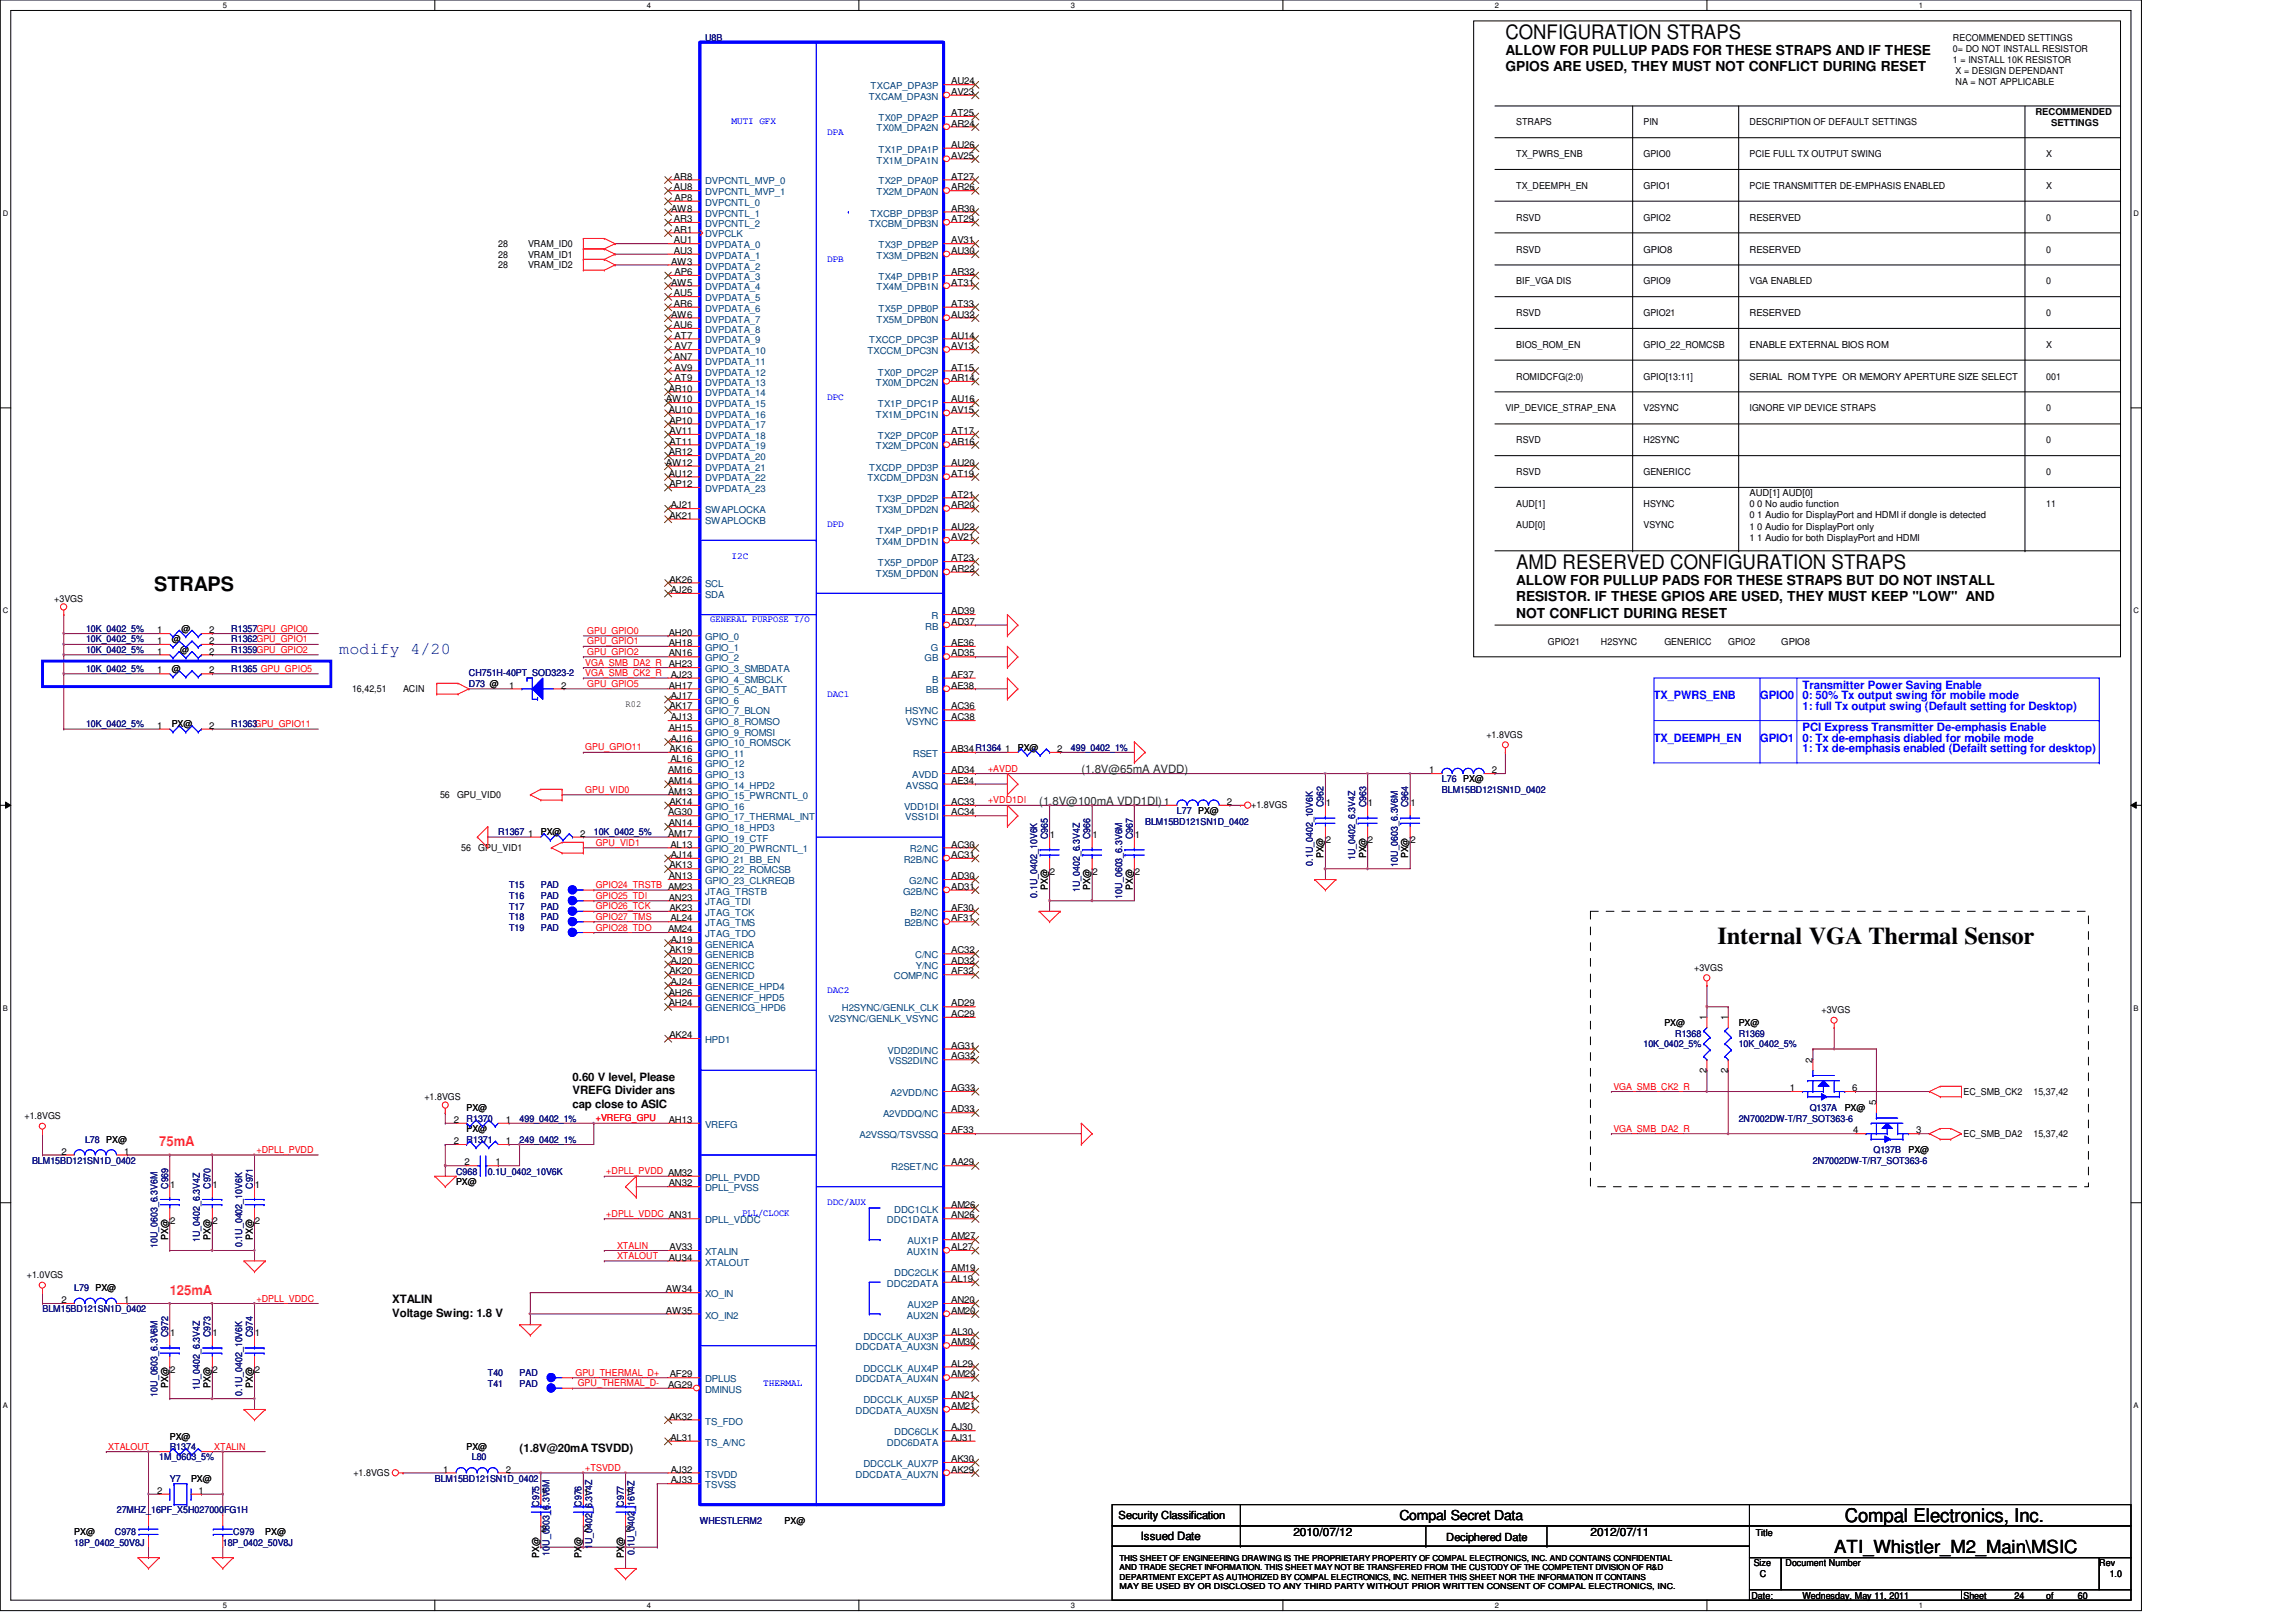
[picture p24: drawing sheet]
<svg xmlns="http://www.w3.org/2000/svg" width="297mm" height="210mm" viewBox="0 0 297 210" stroke-linecap="round" stroke-linejoin="round" font-family="sans-serif">
<defs><g id="words">
<text font-size="3.1" x="222.2" y="122.2">Internal VGA Thermal Sensor</text>
<g font-size="2.6">
<text x="194.8" y="5">CONFIGURATION STRAPS</text>
<text x="19.9" y="76.4">STRAPS</text>
<text x="196.2" y="73.6">AMD RESERVED CONFIGURATION STRAPS</text>
</g>
<text font-size="2.5" x="238.7" y="197">Compal Electronics, Inc.</text>
<text font-size="2.3" x="237.3" y="201">ATI_Whistler_M2_Main\MSIC</text>
<text font-size="2.2" fill="#0000a0" x="43.9" y="84.6">modify 4/20</text>
<g font-size="1.8">
<text x="194.8" y="7.1">ALLOW FOR PULLUP PADS FOR THESE STRAPS AND IF THESE</text>
<text x="194.8" y="9.2">GPIOS ARE USED, THEY MUST NOT CONFLICT DURING RESET</text>
<text x="196.2" y="75.7">ALLOW FOR PULLUP PADS FOR THESE STRAPS BUT DO NOT INSTALL</text>
<text x="196.2" y="77.8">RESISTOR. IF THESE GPIOS ARE USED, THEY MUST KEEP &quot;LOW&quot; AND</text>
<text x="196.2" y="79.9">NOT CONFLICT DURING RESET</text>
<text x="181" y="196.7">Compal Secret Data</text>
</g>
<g font-size="1.8" fill="#ff0080">
<text x="20.6" y="148.4">75mA</text>
<text x="22" y="167.6">125mA</text>
</g>
<g font-size="1.5" fill="#00f">
<text x="233.2" y="89.1">Transmitter Power Saving Enable</text>
<text x="214" y="90.5">TX_PWRS_ENB</text>
<text x="214" y="96">TX_DEEMPH_EN</text>
<text x="227.7" y="90.5">GPIO0</text>
<text x="227.7" y="96">GPIO1</text>
<text x="233.2" y="90.5">0: 50% Tx output swing for mobile mode</text>
<text x="233.2" y="91.9">1: full Tx output swing (Default setting for Desktop)</text>
<text x="233.2" y="94.6">PCI Express Transmitter De-emphasis Enable</text>
<text x="233.2" y="96">0: Tx de-emphasis diabled for mobile mode</text>
<text x="233.2" y="97.4">1: Tx de-emphasis enabled (Defailt setting for desktop)</text>
</g>
<g font-size="1.5" fill="#008000">
<text x="139.9" y="100.1">(1.8V@65mA AVDD)</text>
<text x="134.4" y="104.2">(1.8V@100mA VDD1DI)</text>
</g>
<g font-size="1.5">
<text x="74.1" y="139.9">0.60 V level, Please</text>
<text x="74.1" y="141.6">VREFG Divider ans</text>
<text x="74.1" y="143.4">cap close to ASIC</text>
<text x="50.7" y="168.6">XTALIN</text>
<text x="50.7" y="170.4">Voltage Swing: 1.8 V</text>
<text x="67.2" y="187.9">(1.8V@20mA TSVDD)</text>
<text x="147.6" y="199.2">Issued Date</text>
<text x="167.3" y="198.8">2010/07/12</text>
<text x="205.8" y="198.8">2012/07/11</text>
</g>
<g font-size="1.4">
<text x="144.7" y="196.6">Security Classification</text>
<text x="187.1" y="199.4">Deciphered Date</text>
</g>
<g font-size="1.2" fill="#000080">
<text x="91.2" y="5.2">U8B</text>
<text x="11.1" y="83.1">10K_0402_5%</text>
<text x="11.1" y="81.8">10K_0402_5%</text>
<text x="29.9" y="83.1">R1362GPU_GPIO1</text>
<text x="29.9" y="81.8">R1357GPU_GPIO0</text>
<text x="11.1" y="87">10K_0402_5%</text>
<text x="11.1" y="84.5">10K_0402_5%</text>
<text x="29.9" y="87">R1365 GPU_GPIO5</text>
<text x="29.9" y="84.5">R1359GPU_GPIO2</text>
<text x="60.7" y="88.9">D73 @</text>
<text x="60.7" y="87.5">CH751H-40PT_SOD323-2</text>
<text x="11.1" y="94.1">10K_0402_5%</text>
<text x="29.9" y="94.1">R1363GPU_GPIO11</text>
<text x="138.5" y="97.1">499_0402_1%</text>
<text x="186.5" y="101.3">L76 PX@</text>
<text x="148.2" y="106.7">BLM15BD121SN1D_0402</text>
<text x="152.3" y="105.4">L77 PX@</text>
<text x="171.2" y="104.5" transform="rotate(-90 171.2 104.5)">C962</text>
<text x="176.7" y="104.5" transform="rotate(-90 176.7 104.5)">C963</text>
<text x="182.2" y="104.5" transform="rotate(-90 182.2 104.5)">C964</text>
<text x="186.5" y="102.6">BLM15BD121SN1D_0402</text>
<text x="64.5" y="108.1">R1367</text>
<text x="76.8" y="108.1">10K_0402_5%</text>
<text x="135.6" y="108.6" transform="rotate(-90 135.6 108.6)">C965</text>
<text x="141" y="108.6" transform="rotate(-90 141 108.6)">C966</text>
<text x="146.5" y="108.6" transform="rotate(-90 146.5 108.6)">C967</text>
<text x="169.9" y="112" transform="rotate(-90 169.9 112)">0.1U_0402_10V6K</text>
<text x="175.3" y="111.3" transform="rotate(-90 175.3 111.3)">1U_0402_6.3V4Z</text>
<text x="180.8" y="112.2" transform="rotate(-90 180.8 112.2)">10U_0603_6.3V6M</text>
<text x="65.9" y="119.1">T18</text>
<text x="65.9" y="115">T15</text>
<text x="65.9" y="117.7">T17</text>
<text x="65.9" y="116.3">T16</text>
<text x="70" y="119.1">PAD</text>
<text x="70" y="115">PAD</text>
<text x="70" y="117.7">PAD</text>
<text x="70" y="116.3">PAD</text>
<text x="134.2" y="116.2" transform="rotate(-90 134.2 116.2)">0.1U_0402_10V6K</text>
<text x="139.7" y="115.5" transform="rotate(-90 139.7 115.5)">1U_0402_6.3V4Z</text>
<text x="145.2" y="116.3" transform="rotate(-90 145.2 116.3)">10U_0603_6.3V6M</text>
<text x="65.9" y="120.4">T19</text>
<text x="70" y="120.4">PAD</text>
<text x="212.6" y="135.5">10K_0402_5%</text>
<text x="216.7" y="134.1">R1368</text>
<text x="224.9" y="134.1">R1369</text>
<text x="224.9" y="135.5">10K_0402_5%</text>
<text x="234.1" y="143.8">Q137A</text>
<text x="11" y="147.9">L78 PX@</text>
<text x="60.4" y="147.9">R1371</text>
<text x="60.4" y="145.1">R1370</text>
<text x="67.2" y="147.9">249_0402_1%</text>
<text x="67.2" y="145.1">499_0402_1%</text>
<text x="224.9" y="145.1">2N7002DW-T/R7_SOT363-6</text>
<text x="242.4" y="149.3">Q137B</text>
<text x="4.1" y="150.6">BLM15BD121SN1D_0402</text>
<text x="21.8" y="153.9" transform="rotate(-90 21.8 153.9)">C969</text>
<text x="27.2" y="153.9" transform="rotate(-90 27.2 153.9)">C970</text>
<text x="32.7" y="153.9" transform="rotate(-90 32.7 153.9)">C971</text>
<text x="59" y="152">C968</text>
<text x="63.1" y="152">0.1U_0402_10V6K</text>
<text x="234.5" y="150.6">2N7002DW-T/R7_SOT363-6</text>
<text x="20.4" y="161.5" transform="rotate(-90 20.4 161.5)">10U_0603_6.3V6M</text>
<text x="25.9" y="160.7" transform="rotate(-90 25.9 160.7)">1U_0402_6.3V4Z</text>
<text x="31.3" y="161.4" transform="rotate(-90 31.3 161.4)">0.1U_0402_10V6K</text>
<text x="9.6" y="167.1">L79 PX@</text>
<text x="5.5" y="169.8">BLM15BD121SN1D_0402</text>
<text x="21.8" y="173" transform="rotate(-90 21.8 173)">C972</text>
<text x="27.2" y="173" transform="rotate(-90 27.2 173)">C973</text>
<text x="32.7" y="173" transform="rotate(-90 32.7 173)">C974</text>
<text x="25.9" y="179.9" transform="rotate(-90 25.9 179.9)">1U_0402_6.3V4Z</text>
<text x="63.1" y="179.4">T41</text>
<text x="63.1" y="178">T40</text>
<text x="67.2" y="179.4">PAD</text>
<text x="67.2" y="178">PAD</text>
<text x="20.4" y="180.7" transform="rotate(-90 20.4 180.7)">10U_0603_6.3V6M</text>
<text x="31.3" y="180.6" transform="rotate(-90 31.3 180.6)">0.1U_0402_10V6K</text>
<text x="20.6" y="189">1M_0603_5%</text>
<text x="22" y="187.6">R1374</text>
<text x="22" y="191.8">Y7</text>
<text x="56.3" y="191.8">BLM15BD121SN1D_0402</text>
<text x="61" y="189">L80</text>
<text x="15.1" y="195.9">27MHZ_16PF_X5H027000FG1H</text>
<text x="69.8" y="195" transform="rotate(-90 69.8 195)">C975</text>
<text x="75.2" y="195" transform="rotate(-90 75.2 195)">C976</text>
<text x="80.7" y="195" transform="rotate(-90 80.7 195)">C977</text>
<text x="90.5" y="197.3">WHESTLERM2</text>
<text x="9.6" y="200">18P_0402_50V8J</text>
<text x="14.9" y="198.6">C978</text>
<text x="28.8" y="200">18P_0402_50V8J</text>
<text x="30.2" y="198.6">C979</text>
<text x="71.1" y="201.3" transform="rotate(-90 71.1 201.3)">10U_0603_6.3V6M</text>
<text x="76.6" y="200.5" transform="rotate(-90 76.6 200.5)">1U_0402_6.3V4Z</text>
<text x="82.1" y="201.2" transform="rotate(-90 82.1 201.2)">0.1U_0402_16V4Z</text>
</g>
<g font-size="1.2">
<text x="252.7" y="5.2">RECOMMENDED SETTINGS</text>
<text x="123" y="10.9">AU24</text>
<text x="252.7" y="6.7">0= DO NOT INSTALL RESISTOR</text>
<text x="252.7" y="8.1">1 = INSTALL 10K RESISTOR</text>
<text x="253" y="9.6">X = DESIGN DEPENDANT</text>
<text x="253" y="11">NA = NOT APPLICABLE</text>
<text x="123" y="16.4">AR24</text>
<text x="123" y="15">AT25</text>
<text x="123" y="12.3">AV23</text>
<text x="196.2" y="16.2">STRAPS</text>
<text x="212.6" y="16.2">PIN</text>
<text x="226.3" y="16.2">DESCRIPTION OF DEFAULT SETTINGS</text>
<text x="263.3" y="14.9">RECOMMENDED</text>
<text x="265.4" y="16.3">SETTINGS</text>
<text x="87.2" y="23.2">AR8</text>
<text x="123" y="20.5">AV25</text>
<text x="123" y="19.1">AU26</text>
<text x="123" y="23.2">AT27</text>
<text x="196.2" y="20.3">TX_PWRS_ENB</text>
<text x="212.6" y="20.3">GPIO0</text>
<text x="226.3" y="20.3">PCIE FULL TX OUTPUT SWING</text>
<text x="264.7" y="20.3">X</text>
<text x="86.8" y="27.4">AW8</text>
<text x="87.2" y="28.7">AR3</text>
<text x="87.2" y="24.6">AU8</text>
<text x="87.3" y="26">AP8</text>
<text x="123" y="24.6">AR26</text>
<text x="123" y="28.7">AT29</text>
<text x="123" y="27.4">AR30</text>
<text x="196.2" y="28.6">RSVD</text>
<text x="196.2" y="24.4">TX_DEEMPH_EN</text>
<text x="212.6" y="24.4">GPIO1</text>
<text x="212.6" y="28.6">GPIO2</text>
<text x="226.3" y="28.6">RESERVED</text>
<text x="226.3" y="24.4">PCIE TRANSMITTER DE-EMPHASIS ENABLED</text>
<text x="264.7" y="24.4">X</text>
<text x="264.7" y="28.6">0</text>
<text x="64.5" y="34.7">28</text>
<text x="64.5" y="33.4">28</text>
<text x="64.5" y="32">28</text>
<text x="68.3" y="34.7">VRAM_ID2</text>
<text x="68.3" y="33.4">VRAM_ID1</text>
<text x="68.3" y="32">VRAM_ID0</text>
<text x="86.8" y="34.2">AW3</text>
<text x="87.2" y="30.1">AR1</text>
<text x="87.2" y="31.5">AU1</text>
<text x="87.2" y="32.8">AU3</text>
<text x="87.3" y="35.6">AP6</text>
<text x="123" y="32.8">AU30</text>
<text x="123" y="31.5">AV31</text>
<text x="123" y="35.6">AR32</text>
<text x="196.2" y="32.7">RSVD</text>
<text x="212.6" y="32.7">GPIO8</text>
<text x="226.3" y="32.7">RESERVED</text>
<text x="264.7" y="32.7">0</text>
<text x="86.8" y="37">AW5</text>
<text x="86.8" y="41.1">AW6</text>
<text x="87.2" y="38.4">AU5</text>
<text x="87.2" y="39.7">AR6</text>
<text x="123" y="37">AT31</text>
<text x="123" y="41.1">AU32</text>
<text x="123" y="39.7">AT33</text>
<text x="196.2" y="40.9">RSVD</text>
<text x="196.2" y="36.8">BIF_VGA DIS</text>
<text x="212.6" y="36.8">GPIO9</text>
<text x="212.6" y="40.9">GPIO21</text>
<text x="226.3" y="40.9">RESERVED</text>
<text x="226.3" y="36.8">VGA ENABLED</text>
<text x="264.7" y="36.8">0</text>
<text x="264.7" y="40.9">0</text>
<text x="87.2" y="46.6">AN7</text>
<text x="87.2" y="42.5">AU6</text>
<text x="87.3" y="45.2">AV7</text>
<text x="87.3" y="48">AV9</text>
<text x="87.3" y="43.8">AT7</text>
<text x="123" y="48">AT15</text>
<text x="123" y="45.2">AV13</text>
<text x="123" y="43.8">AU14</text>
<text x="196.2" y="45">BIOS_ROM_EN</text>
<text x="212.6" y="45">GPIO_22_ROMCSB</text>
<text x="226.3" y="45">ENABLE EXTERNAL BIOS ROM</text>
<text x="264.7" y="45">X</text>
<text x="86.1" y="52.1">AW10</text>
<text x="86.5" y="50.7">AR10</text>
<text x="86.5" y="53.4">AU10</text>
<text x="87.3" y="49.3">AT9</text>
<text x="123" y="49.3">AR14</text>
<text x="123" y="53.4">AV15</text>
<text x="123" y="52.1">AU16</text>
<text x="194.8" y="53.3">VIP_DEVICE_STRAP_ENA</text>
<text x="196.2" y="49.1">ROMIDCFG(2:0)</text>
<text x="212.6" y="49.1">GPIO[13:11]</text>
<text x="212.6" y="53.3">V2SYNC</text>
<text x="226.3" y="49.1">SERIAL ROM TYPE OR MEMORY APERTURE SIZE SELECT</text>
<text x="226.3" y="53.3">IGNORE VIP DEVICE STRAPS</text>
<text x="264.7" y="53.3">0</text>
<text x="264.7" y="49.1">001</text>
<text x="86.5" y="58.9">AR12</text>
<text x="86.6" y="54.8">AP10</text>
<text x="86.6" y="56.2">AV11</text>
<text x="86.6" y="57.5">AT11</text>
<text x="123" y="57.5">AR16</text>
<text x="123" y="56.2">AT17</text>
<text x="196.2" y="57.4">RSVD</text>
<text x="212.6" y="57.4">H2SYNC</text>
<text x="264.7" y="57.4">0</text>
<text x="86.1" y="60.3">AW12</text>
<text x="86.5" y="61.7">AU12</text>
<text x="86.6" y="63">AP12</text>
<text x="86.8" y="65.8">AJ21</text>
<text x="123" y="65.8">AR20</text>
<text x="123" y="64.4">AT21</text>
<text x="123" y="61.7">AT19</text>
<text x="123" y="60.3">AU20</text>
<text x="196.2" y="65.6">AUD[1]</text>
<text x="196.2" y="61.5">RSVD</text>
<text x="212.6" y="65.6">HSYNC</text>
<text x="212.6" y="61.5">GENERICC</text>
<text x="226.3" y="64.2">AUD[1] AUD[0]</text>
<text x="226.3" y="65.7">0 0 No audio function</text>
<text x="264.7" y="61.5">0</text>
<text x="264.7" y="65.6">11</text>
<text x="86.6" y="67.1">AK21</text>
<text x="123" y="69.9">AV21</text>
<text x="123" y="68.5">AU22</text>
<text x="196.2" y="68.3">AUD[0]</text>
<text x="212.6" y="68.3">VSYNC</text>
<text x="226.3" y="67.1">0 1 Audio for DisplayPort and HDMI if dongle is detected</text>
<text x="226.3" y="68.5">1 0 Audio for DisplayPort only</text>
<text x="226.3" y="70">1 1 Audio for both DisplayPort and HDMI</text>
<text x="7" y="77.9">+3VGS</text>
<text x="86.6" y="75.4">AK26</text>
<text x="86.8" y="76.7">AJ26</text>
<text x="123" y="74">AR22</text>
<text x="123" y="72.6">AT23</text>
<text x="20.3" y="83.3">1</text>
<text x="20.3" y="82">1</text>
<text x="22.2" y="83.1">@</text>
<text x="23.5" y="81.8">@</text>
<text x="27" y="83.3">2</text>
<text x="27" y="82">2</text>
<text x="86.5" y="82.2">AH20</text>
<text x="86.5" y="83.6">AH18</text>
<text x="123" y="83.6">AE36</text>
<text x="123" y="79.5">AD39</text>
<text x="123" y="80.8">AD37</text>
<text x="200.3" y="83.4">GPIO21</text>
<text x="207.1" y="83.4">H2SYNC</text>
<text x="215.3" y="83.4">GENERICC</text>
<text x="223.6" y="83.4">GPIO2</text>
<text x="230.4" y="83.4">GPIO8</text>
<text x="20.3" y="87.2">1</text>
<text x="20.3" y="84.7">1</text>
<text x="22.2" y="87">@</text>
<text x="23.3" y="84.5">@</text>
<text x="27" y="87.2">2</text>
<text x="27" y="84.7">2</text>
<text x="45.5" y="89.6">16,42,51</text>
<text x="52.1" y="89.6">ACIN</text>
<text x="65.9" y="89.1">1</text>
<text x="72.6" y="89.1">2</text>
<text x="86.5" y="85">AN16</text>
<text x="86.5" y="86.4">AH23</text>
<text x="86.5" y="89.1">AH17</text>
<text x="86.8" y="87.7">AJ23</text>
<text x="123" y="87.7">AF37</text>
<text x="123" y="89.1">AE38</text>
<text x="123" y="85">AD35</text>
<text x="20.3" y="94.3">1</text>
<text x="22.2" y="94.1">PX@</text>
<text x="27" y="94.3">2</text>
<text x="80.9" y="91.5">R02</text>
<text x="86.5" y="94.6">AH15</text>
<text x="86.6" y="91.8">AK17</text>
<text x="86.8" y="96">AJ16</text>
<text x="86.8" y="90.5">AJ17</text>
<text x="86.8" y="93.2">AJ13</text>
<text x="123" y="91.8">AC36</text>
<text x="123" y="93.2">AC38</text>
<text x="192.3" y="95.5">+1.8VGS</text>
<text x="86.4" y="100.1">AM16</text>
<text x="86.4" y="101.4">AM14</text>
<text x="86.6" y="97.3">AK16</text>
<text x="86.7" y="98.7">AL16</text>
<text x="123" y="100.1">AD34</text>
<text x="123" y="101.4">AE34</text>
<text x="123" y="97.3">AB34R1364</text>
<text x="130" y="97.3">1</text>
<text x="131.7" y="97.1">PX@</text>
<text x="136.8" y="97.3">2</text>
<text x="184.9" y="100.1">1</text>
<text x="193" y="100.1">2</text>
<text x="56.9" y="103.3">56</text>
<text x="59.1" y="103.3">GPU_VID0</text>
<text x="86.4" y="102.8">AM13</text>
<text x="86.4" y="105.5">AG30</text>
<text x="86.5" y="106.9">AN14</text>
<text x="86.6" y="104.2">AK14</text>
<text x="123" y="105.5">AC34</text>
<text x="123" y="104.2">AC33</text>
<text x="150.6" y="104.2">1</text>
<text x="158.7" y="104.2">2</text>
<text x="161.9" y="104.6">+1.8VGS</text>
<text x="171.5" y="104.3">1</text>
<text x="177" y="104.3">1</text>
<text x="182.5" y="104.3">1</text>
<text x="59.7" y="110.1">56</text>
<text x="61.9" y="110.1">GPU_VID1</text>
<text x="68.3" y="108.3">1</text>
<text x="70" y="108.1">PX@</text>
<text x="75" y="108.3">2</text>
<text x="86.4" y="108.3">AM17</text>
<text x="86.5" y="113.8">AN13</text>
<text x="86.6" y="112.4">AK13</text>
<text x="86.7" y="109.7">AL13</text>
<text x="86.8" y="111">AJ14</text>
<text x="123" y="113.8">AD30</text>
<text x="123" y="109.7">AC30</text>
<text x="123" y="111">AC31</text>
<text x="135.8" y="108.5">1</text>
<text x="135.8" y="113.2">2</text>
<text x="141.3" y="108.5">1</text>
<text x="141.3" y="113.2">2</text>
<text x="146.8" y="108.5">1</text>
<text x="146.8" y="113.2">2</text>
<text x="171.2" y="111.1" transform="rotate(-90 171.2 111.1)">PX@</text>
<text x="171.5" y="109.1">2</text>
<text x="176.7" y="111.1" transform="rotate(-90 176.7 111.1)">PX@</text>
<text x="177" y="109.1">2</text>
<text x="182.2" y="111.1" transform="rotate(-90 182.2 111.1)">PX@</text>
<text x="182.5" y="109.1">2</text>
<text x="86.5" y="116.5">AN23</text>
<text x="86.6" y="117.9">AK23</text>
<text x="86.7" y="119.2">AL24</text>
<text x="123" y="117.9">AF30</text>
<text x="123" y="119.2">AF31</text>
<text x="123" y="115.1">AD31</text>
<text x="135.6" y="115.2" transform="rotate(-90 135.6 115.2)">PX@</text>
<text x="141" y="115.2" transform="rotate(-90 141 115.2)">PX@</text>
<text x="146.5" y="115.2" transform="rotate(-90 146.5 115.2)">PX@</text>
<text x="86.4" y="120.6">AM24</text>
<text x="86.6" y="123.4">AK19</text>
<text x="86.8" y="122">AJ19</text>
<text x="86.8" y="124.7">AJ20</text>
<text x="123" y="123.4">AC32</text>
<text x="123" y="124.7">AD32</text>
<text x="219.2" y="125.7">+3VGS</text>
<text x="86.5" y="128.9">AH26</text>
<text x="86.5" y="130.2">AH24</text>
<text x="86.6" y="126.1">AK20</text>
<text x="86.8" y="127.5">AJ24</text>
<text x="123" y="130.2">AD29</text>
<text x="123" y="126.1">AF32</text>
<text x="123" y="131.6">AC29</text>
<text x="235.6" y="131.1">+3VGS</text>
<text x="86.6" y="134.4">AK24</text>
<text x="123" y="137.1">AG32</text>
<text x="123" y="135.7">AG31</text>
<text x="215.3" y="132.8">PX@</text>
<text x="220.8" y="132" transform="rotate(-90 220.8 132)">1</text>
<text x="223.5" y="132" transform="rotate(-90 223.5 132)">1</text>
<text x="224.9" y="132.8">PX@</text>
<text x="234.5" y="137.5" transform="rotate(-90 234.5 137.5)">2</text>
<text x="54.9" y="142.4">+1.8VGS</text>
<text x="60.4" y="143.8">PX@</text>
<text x="123" y="141.2">AG33</text>
<text x="123" y="144">AD33</text>
<text x="220.8" y="138.8" transform="rotate(-90 220.8 138.8)">2</text>
<text x="223.5" y="138.8" transform="rotate(-90 223.5 138.8)">2</text>
<text x="231.5" y="141.2">1</text>
<text x="238.7" y="143.8">PX@</text>
<text x="239.6" y="141.2">6</text>
<text x="242.7" y="143" transform="rotate(-90 242.7 143)">5</text>
<text x="254" y="141.7">EC_SMB_CK2</text>
<text x="263.1" y="141.7">15,37,42</text>
<text x="3.2" y="144.9">+1.8VGS</text>
<text x="8" y="149.4">2</text>
<text x="16.1" y="149.4">1</text>
<text x="58.7" y="148.1">2</text>
<text x="58.7" y="145.3">2</text>
<text x="60.4" y="146.5">PX@</text>
<text x="65.4" y="148.1">1</text>
<text x="65.4" y="145.3">1</text>
<text x="86.5" y="145.3">AH13</text>
<text x="123" y="146.7">AF33</text>
<text x="239.8" y="146.7">4</text>
<text x="246.9" y="149.3">PX@</text>
<text x="247.9" y="146.7">3</text>
<text x="254" y="147.2">EC_SMB_DA2</text>
<text x="263.1" y="147.2">15,37,42</text>
<text x="22" y="153.7">1</text>
<text x="27.5" y="153.7">1</text>
<text x="33" y="153.7">1</text>
<text x="59" y="153.4">PX@</text>
<text x="60.1" y="150.8">2</text>
<text x="64.1" y="150.8">1</text>
<text x="86.5" y="153.5">AN32</text>
<text x="123" y="150.8">AA29</text>
<text x="21.8" y="160.4" transform="rotate(-90 21.8 160.4)">PX@</text>
<text x="22" y="158.4">2</text>
<text x="27.2" y="160.4" transform="rotate(-90 27.2 160.4)">PX@</text>
<text x="27.5" y="158.4">2</text>
<text x="32.7" y="160.4" transform="rotate(-90 32.7 160.4)">PX@</text>
<text x="33" y="158.4">2</text>
<text x="86.6" y="161.8">AV33</text>
<text x="123" y="161.8">AL27</text>
<text x="123" y="160.4">AM27</text>
<text x="123" y="156.3">AM26</text>
<text x="123" y="157.7">AN26</text>
<text x="3.5" y="165.4">+1.0VGS</text>
<text x="86.1" y="167.2">AW34</text>
<text x="86.5" y="163.1">AU34</text>
<text x="123" y="164.5">AM19</text>
<text x="123" y="165.9">AL19</text>
<text x="8" y="168.6">2</text>
<text x="16.1" y="168.6">1</text>
<text x="22" y="172.9">1</text>
<text x="27.5" y="172.9">1</text>
<text x="33" y="172.9">1</text>
<text x="86.1" y="170">AW35</text>
<text x="123" y="170">AM20</text>
<text x="123" y="168.6">AN20</text>
<text x="123" y="172.7">AL30</text>
<text x="21.8" y="179.6" transform="rotate(-90 21.8 179.6)">PX@</text>
<text x="22" y="177.7">2</text>
<text x="27.2" y="179.6" transform="rotate(-90 27.2 179.6)">PX@</text>
<text x="27.5" y="177.7">2</text>
<text x="32.7" y="179.6" transform="rotate(-90 32.7 179.6)">PX@</text>
<text x="33" y="177.7">2</text>
<text x="86.4" y="179.6">AG29</text>
<text x="86.6" y="178.3">AF29</text>
<text x="123" y="174.1">AM30</text>
<text x="123" y="178.3">AM29</text>
<text x="123" y="176.9">AL29</text>
<text x="86.6" y="183.7">AK32</text>
<text x="123" y="185.1">AJ30</text>
<text x="123" y="182.4">AM21</text>
<text x="123" y="181">AN21</text>
<text x="22" y="186.3">PX@</text>
<text x="24.7" y="191.8">PX@</text>
<text x="45.7" y="190.9">+1.8VGS</text>
<text x="57.4" y="190.6">1</text>
<text x="60.4" y="187.6">PX@</text>
<text x="65.4" y="190.6">2</text>
<text x="86.7" y="186.5">AL31</text>
<text x="86.8" y="190.6">AJ32</text>
<text x="86.8" y="192">AJ33</text>
<text x="123" y="190.6">AK29</text>
<text x="123" y="189.2">AK30</text>
<text x="123" y="186.5">AJ31</text>
<text x="20.3" y="193.3">2</text>
<text x="25.7" y="193.3">1</text>
<text x="70" y="193.5">1</text>
<text x="75.5" y="193.5">1</text>
<text x="81" y="193.5">1</text>
<text x="101.5" y="197.3">PX@</text>
<text x="9.6" y="198.6">PX@</text>
<text x="34.3" y="198.6">PX@</text>
<text x="69.8" y="201.6" transform="rotate(-90 69.8 201.6)">PX@</text>
<text x="70" y="198.2">2</text>
<text x="75.2" y="201.6" transform="rotate(-90 75.2 201.6)">PX@</text>
<text x="75.5" y="198.2">2</text>
<text x="80.7" y="201.6" transform="rotate(-90 80.7 201.6)">PX@</text>
<text x="81" y="198.2">2</text>
<text x="226.9" y="202.7">Size</text>
<text x="227.1" y="198.7">Title</text>
<text x="231" y="202.7">Document Number</text>
<text x="271.6" y="202.7">Rev</text>
<text x="226.6" y="206.9">Date:</text>
<text x="227.7" y="204.1">C</text>
<text x="233.2" y="206.9">Wednesday, May 11, 2011</text>
<text x="254" y="206.9">Sheet</text>
<text x="260.6" y="206.9">24</text>
<text x="264.7" y="206.9">of</text>
<text x="268.8" y="206.9">60</text>
<text x="272.9" y="204.1">1.0</text>
</g>
<g font-size="1.2" fill="#004080">
<text x="112.6" y="11.6">TXCAP_DPA3P</text>
<text x="112.4" y="12.9">TXCAM_DPA3N</text>
<text x="113.4" y="17">TX0M_DPA2N</text>
<text x="113.7" y="15.7">TX0P_DPA2P</text>
<text x="91.2" y="23.9">DVPCNTL_MVP_0</text>
<text x="113.4" y="21.2">TX1M_DPA1N</text>
<text x="113.7" y="19.8">TX1P_DPA1P</text>
<text x="113.7" y="23.9">TX2P_DPA0P</text>
<text x="91.2" y="26.6">DVPCNTL_0</text>
<text x="91.2" y="28">DVPCNTL_1</text>
<text x="91.2" y="29.4">DVPCNTL_2</text>
<text x="91.2" y="25.3">DVPCNTL_MVP_1</text>
<text x="112.4" y="29.4">TXCBM_DPB3N</text>
<text x="112.6" y="28">TXCBP_DPB3P</text>
<text x="113.4" y="25.3">TX2M_DPA0N</text>
<text x="91.2" y="30.7">DVPCLK</text>
<text x="91.2" y="32.1">DVPDATA_0</text>
<text x="91.2" y="33.5">DVPDATA_1</text>
<text x="91.2" y="34.9">DVPDATA_2</text>
<text x="113.4" y="33.5">TX3M_DPB2N</text>
<text x="113.7" y="32.1">TX3P_DPB2P</text>
<text x="91.2" y="36.2">DVPDATA_3</text>
<text x="91.2" y="37.6">DVPDATA_4</text>
<text x="91.2" y="39">DVPDATA_5</text>
<text x="91.2" y="40.3">DVPDATA_6</text>
<text x="91.2" y="41.7">DVPDATA_7</text>
<text x="113.4" y="37.6">TX4M_DPB1N</text>
<text x="113.4" y="41.7">TX5M_DPB0N</text>
<text x="113.7" y="36.2">TX4P_DPB1P</text>
<text x="113.7" y="40.3">TX5P_DPB0P</text>
<text x="91.2" y="45.8">DVPDATA_10</text>
<text x="91.2" y="47.2">DVPDATA_11</text>
<text x="91.2" y="43.1">DVPDATA_8</text>
<text x="91.2" y="44.4">DVPDATA_9</text>
<text x="112.2" y="45.8">TXCCM_DPC3N</text>
<text x="112.5" y="44.4">TXCCP_DPC3P</text>
<text x="91.2" y="48.6">DVPDATA_12</text>
<text x="91.2" y="49.9">DVPDATA_13</text>
<text x="91.2" y="51.3">DVPDATA_14</text>
<text x="91.2" y="52.7">DVPDATA_15</text>
<text x="113.3" y="49.9">TX0M_DPC2N</text>
<text x="113.6" y="48.6">TX0P_DPC2P</text>
<text x="113.6" y="52.7">TX1P_DPC1P</text>
<text x="91.2" y="54.1">DVPDATA_16</text>
<text x="91.2" y="55.5">DVPDATA_17</text>
<text x="91.2" y="56.8">DVPDATA_18</text>
<text x="91.2" y="58.2">DVPDATA_19</text>
<text x="91.2" y="59.6">DVPDATA_20</text>
<text x="113.3" y="54.1">TX1M_DPC1N</text>
<text x="113.3" y="58.2">TX2M_DPC0N</text>
<text x="113.6" y="56.8">TX2P_DPC0P</text>
<text x="91.2" y="60.9">DVPDATA_21</text>
<text x="91.2" y="62.3">DVPDATA_22</text>
<text x="91.2" y="63.7">DVPDATA_23</text>
<text x="112.2" y="62.3">TXCDM_DPD3N</text>
<text x="112.5" y="60.9">TXCDP_DPD3P</text>
<text x="113.6" y="65">TX3P_DPD2P</text>
<text x="91.2" y="66.4">SWAPLOCKA</text>
<text x="91.2" y="67.8">SWAPLOCKB</text>
<text x="113.3" y="66.4">TX3M_DPD2N</text>
<text x="113.3" y="70.5">TX4M_DPD1N</text>
<text x="113.6" y="69.2">TX4P_DPD1P</text>
<text x="91.2" y="76">SCL</text>
<text x="91.2" y="77.4">SDA</text>
<text x="113.3" y="74.6">TX5M_DPD0N</text>
<text x="113.6" y="73.3">TX5P_DPD0P</text>
<text x="91.2" y="82.9">GPIO_0</text>
<text x="119.7" y="81.5">RB</text>
<text x="120.5" y="80.1">R</text>
<text x="91.2" y="84.2">GPIO_1</text>
<text x="91.2" y="85.6">GPIO_2</text>
<text x="91.2" y="87">GPIO_3_SMBDATA</text>
<text x="91.2" y="88.3">GPIO_4_SMBCLK</text>
<text x="91.2" y="89.7">GPIO_5_AC_BATT</text>
<text x="119.6" y="85.6">GB</text>
<text x="119.8" y="89.7">BB</text>
<text x="120.4" y="84.2">G</text>
<text x="120.6" y="88.3">B</text>
<text x="91.2" y="91.1">GPIO_6</text>
<text x="91.2" y="92.4">GPIO_7_BLON</text>
<text x="91.2" y="93.8">GPIO_8_ROMSO</text>
<text x="91.2" y="95.2">GPIO_9_ROMSI</text>
<text x="117.1" y="92.4">HSYNC</text>
<text x="117.2" y="93.8">VSYNC</text>
<text x="91.2" y="96.6">GPIO_10_ROMSCK</text>
<text x="91.2" y="98">GPIO_11</text>
<text x="91.2" y="99.3">GPIO_12</text>
<text x="91.2" y="100.7">GPIO_13</text>
<text x="118" y="100.7">AVDD</text>
<text x="118.1" y="98">RSET</text>
<text x="91.2" y="102.1">GPIO_14_HPD2</text>
<text x="91.2" y="103.5">GPIO_15_PWRCNTL_0</text>
<text x="91.2" y="104.8">GPIO_16</text>
<text x="91.2" y="106.2">GPIO_17_THERMAL_INT</text>
<text x="91.2" y="107.6">GPIO_18_HPD3</text>
<text x="117" y="104.8">VDD1DI</text>
<text x="117.1" y="106.2">VSS1DI</text>
<text x="117.2" y="102.1">AVSSQ</text>
<text x="91.2" y="108.9">GPIO_19_CTF</text>
<text x="91.2" y="110.3">GPIO_20_PWRCNTL_1</text>
<text x="91.2" y="111.7">GPIO_21_BB_EN</text>
<text x="91.2" y="113">GPIO_22_ROMCSB</text>
<text x="116.9" y="111.7">R2B/NC</text>
<text x="117.7" y="110.3">R2/NC</text>
<text x="91.2" y="114.4">GPIO_23_CLKREQB</text>
<text x="91.2" y="118.5">JTAG_TCK</text>
<text x="91.2" y="117.2">JTAG_TDI</text>
<text x="91.2" y="119.9">JTAG_TMS</text>
<text x="91.2" y="115.8">JTAG_TRSTB</text>
<text x="116.8" y="115.8">G2B/NC</text>
<text x="117" y="119.9">B2B/NC</text>
<text x="117.6" y="114.4">G2/NC</text>
<text x="117.8" y="118.5">B2/NC</text>
<text x="91.2" y="122.6">GENERICA</text>
<text x="91.2" y="124">GENERICB</text>
<text x="91.2" y="125.4">GENERICC</text>
<text x="91.2" y="121.3">JTAG_TDO</text>
<text x="118.4" y="124">C/NC</text>
<text x="118.5" y="125.4">Y/NC</text>
<text x="91.2" y="126.7">GENERICD</text>
<text x="91.2" y="128.1">GENERICE_HPD4</text>
<text x="91.2" y="129.5">GENERICF_HPD5</text>
<text x="91.2" y="130.9">GENERICG_HPD6</text>
<text x="108.9" y="130.9">H2SYNC/GENLK_CLK</text>
<text x="115.6" y="126.7">COMP/NC</text>
<text x="91.2" y="135">HPD1</text>
<text x="107.2" y="132.2">V2SYNC/GENLK_VSYNC</text>
<text x="114.8" y="136.3">VDD2DI/NC</text>
<text x="115" y="137.7">VSS2DI/NC</text>
<text x="115.2" y="141.8">A2VDD/NC</text>
<text x="91.2" y="146">VREFG</text>
<text x="111.2" y="147.3">A2VSSQ/TSVSSQ</text>
<text x="114.2" y="144.6">A2VDDQ/NC</text>
<text x="91.2" y="152.8">DPLL_PVDD</text>
<text x="91.2" y="154.2">DPLL_PVSS</text>
<text x="115.3" y="151.5">R2SET/NC</text>
<text x="91.2" y="158.3">DPLL_VDDC</text>
<text x="114.8" y="158.3">DDC1DATA</text>
<text x="115.7" y="156.9">DDC1CLK</text>
<text x="117.4" y="161">AUX1P</text>
<text x="91.2" y="162.4">XTALIN</text>
<text x="91.2" y="163.8">XTALOUT</text>
<text x="91.2" y="167.9">XO_IN</text>
<text x="114.8" y="166.5">DDC2DATA</text>
<text x="115.7" y="165.2">DDC2CLK</text>
<text x="117.3" y="162.4">AUX1N</text>
<text x="91.2" y="170.6">XO_IN2</text>
<text x="111.7" y="173.4">DDCCLK_AUX3P</text>
<text x="117.3" y="170.6">AUX2N</text>
<text x="117.4" y="169.3">AUX2P</text>
<text x="91.2" y="178.9">DPLUS</text>
<text x="110.7" y="174.7">DDCDATA_AUX3N</text>
<text x="110.7" y="178.9">DDCDATA_AUX4N</text>
<text x="111.7" y="177.5">DDCCLK_AUX4P</text>
<text x="91.2" y="180.2">DMINUS</text>
<text x="91.2" y="184.3">TS_FDO</text>
<text x="110.7" y="183">DDCDATA_AUX5N</text>
<text x="111.7" y="181.6">DDCCLK_AUX5P</text>
<text x="115.7" y="185.7">DDC6CLK</text>
<text x="91.2" y="191.2">TSVDD</text>
<text x="91.2" y="187.1">TS_A/NC</text>
<text x="110.7" y="191.2">DDCDATA_AUX7N</text>
<text x="111.7" y="189.8">DDCCLK_AUX7P</text>
<text x="114.8" y="187.1">DDC6DATA</text>
<text x="91.2" y="192.6">TSVSS</text>
</g>
<g font-size="1.2" fill="#00f">
<text x="94.6" y="16.1">MUTI GFX</text>
<text x="107" y="17.4">DPA</text>
<text x="107" y="33.9">DPB</text>
<text x="107" y="51.7">DPC</text>
<text x="107" y="68.2">DPD</text>
<text x="94.6" y="72.3">I2C</text>
<text x="91.9" y="80.6">GENERAL PURPOSE I/O</text>
<text x="107" y="90.2">DAC1</text>
<text x="107" y="128.6">DAC2</text>
<text x="107" y="156">DDC/AUX</text>
<text x="96" y="157.3">PLL/CLOCK</text>
<text x="98.8" y="179.3">THERMAL</text>
</g>
<g font-size="1.2" fill="#f00">
<text x="76" y="83.4">GPU_GPIO1</text>
<text x="76" y="82">GPU_GPIO0</text>
<text x="75.7" y="87.5">VGA_SMB_CK2_R</text>
<text x="75.7" y="86.1">VGA_SMB_DA2_R</text>
<text x="76" y="88.9">GPU_GPIO5</text>
<text x="76" y="84.7">GPU_GPIO2</text>
<text x="75.7" y="97.1">GPU_GPIO11</text>
<text x="127.8" y="99.9">+AVDD</text>
<text x="75.7" y="102.6">GPU_VID0</text>
<text x="127.8" y="104">+VDD1DI</text>
<text x="77.1" y="109.5">GPU_VID1</text>
<text x="77.1" y="116.3">GPIO25_TDI</text>
<text x="77.1" y="114.9">GPIO24_TRSTB AM23</text>
<text x="77.1" y="117.7">GPIO26_TCK</text>
<text x="77.1" y="119">GPIO27_TMS</text>
<text x="77.1" y="120.4">GPIO28_TDO</text>
<text x="208.7" y="141">VGA_SMB_CK2_R</text>
<text x="33.2" y="149.2">+DPLL_PVDD</text>
<text x="77.1" y="145.1">+VREFG_GPU</text>
<text x="208.7" y="146.5">VGA_SMB_DA2_R</text>
<text x="78.4" y="152">+DPLL_PVDD AM32</text>
<text x="78.4" y="157.5">+DPLL_VDDC AN31</text>
<text x="79.8" y="161.6">XTALIN</text>
<text x="79.8" y="162.9">XTALOUT</text>
<text x="33.2" y="168.4">+DPLL_VDDC</text>
<text x="74.5" y="178">GPU_THERMAL_D+</text>
<text x="74.8" y="179.4">GPU_THERMAL_D-</text>
<text x="14" y="187.6">XTALOUT</text>
<text x="27.7" y="187.6">XTALIN</text>
<text x="75.7" y="190.4">+TSVDD</text>
</g>
<g font-size="1.1">
<text x="144.8" y="202">THIS SHEET OF ENGINEERING DRAWING IS THE PROPRIETARY PROPERTY OF COMPAL ELECTRONICS, INC. AND CONTAINS CONFIDENTIAL</text>
<text x="144.8" y="203.2">AND TRADE SECRET INFORMATION. THIS SHEET MAY NOT BE TRANSFERED FROM THE CUSTODY OF THE COMPETENT DIVISION OF R&amp;D</text>
<text x="144.8" y="205.7">MAY BE USED BY OR DISCLOSED TO ANY THIRD PARTY WITHOUT PRIOR WRITTEN CONSENT OF COMPAL ELECTRONICS, INC.</text>
<text x="144.8" y="204.5">DEPARTMENT EXCEPT AS AUTHORIZED BY COMPAL ELECTRONICS, INC. NEITHER THIS SHEET NOR THE INFORMATION IT CONTAINS</text>
</g>
<g font-size="1">
<text x="28.8" y="1">5</text>
<text x="83.7" y="1">4</text>
<text x="138.5" y="1">3</text>
<text x="193.4" y="1">2</text>
<text x="248.3" y="1">1</text>
<text x=".4" y="27.9">D</text>
<text x="276" y="27.9">D</text>
<text x=".4" y="79.4">C</text>
<text x="276" y="79.4">C</text>
<text x=".4" y="130.8">B</text>
<text x="276" y="130.8">B</text>
<text x=".4" y="182.2">A</text>
<text x="276" y="182.2">A</text>
<text x="28.8" y="208.1">5</text>
<text x="83.7" y="208.1">4</text>
<text x="138.5" y="208.1">3</text>
<text x="193.4" y="208.1">2</text>
<text x="248.3" y="208.1">1</text>
</g>
</g></defs>
<path d="M0 0h277v208.4h-277zM1.4 1.4h274.3v205.7h-274.3z" fill="none" stroke="#000" stroke-width=".13"/>
<g fill="#fff">
<path d="M28.8 .1h.6v1.1h-.6z"/>
<path d="M28.8 207.2h.6v1.1h-.6z"/>
</g>
<path d="M56.3 0v1.4M56.3 207.1v1.3" fill="none" stroke="#000" stroke-width=".13"/>
<g fill="#fff">
<path d="M83.7 .1h.5v1.1h-.5z"/>
<path d="M83.7 207.2h.5v1.1h-.5z"/>
</g>
<path d="M111.1 0v1.4M111.1 207.1v1.3" fill="none" stroke="#000" stroke-width=".13"/>
<g fill="#fff">
<path d="M138.5 .1h.6v1.1h-.6z"/>
<path d="M138.5 207.2h.6v1.1h-.6z"/>
</g>
<path d="M166 0v1.4M166 207.1v1.3" fill="none" stroke="#000" stroke-width=".13"/>
<g fill="#fff">
<path d="M193.4 .1h.6v1.1h-.6z"/>
<path d="M193.4 207.2h.6v1.1h-.6z"/>
</g>
<path d="M220.8 0v1.4M220.8 207.1v1.3" fill="none" stroke="#000" stroke-width=".13"/>
<g fill="#fff">
<path d="M248.3 .1h.5v1.1h-.5z"/>
<path d="M248.3 207.2h.5v1.1h-.5z"/>
<path d="M.4 27h.7v1.1h-.7z"/>
<path d="M276 27h.7v1.1h-.7z"/>
<path d="M.4 78.5h.7v1.1h-.7z"/>
<path d="M276 78.5h.7v1.1h-.7z"/>
</g>
<path d="M0 52.8h1.4M275.7 52.8h1.3" fill="none" stroke="#000" stroke-width=".13"/>
<g fill="#fff">
<path d="M.4 129.9h.6v1.1h-.6z"/>
<path d="M276 129.9h.7v1.1h-.7z"/>
</g>
<path d="M0 104.2h1.4M.7 103.8l.7 .4-.7 .4zM275.7 104.2l.7-.4v.8zM275.7 104.2h1.3" fill="none" stroke="#000" stroke-width=".13"/>
<path d="M.7 103.8l.7 .4-.7 .4zM275.7 104.2l.7-.4v.8z" fill="#000"/>
<g fill="#fff">
<path d="M.4 181.3h.6v1.1h-.6z"/>
<path d="M276 181.3h.7v1.1h-.7z"/>
</g>
<path d="M0 155.6h1.4M275.7 155.6h1.3" fill="none" stroke="#000" stroke-width=".13"/>
<g fill="none" stroke="#800040" stroke-width=".13">
<path d="M79.6 31.5h.1M79.6 32.9h.1M79.6 34.3h.1M79.6 31.5h6.8M79.6 32.9h6.8M79.6 34.3h6.8M75.5 97.4h.1M75.5 97.4h10.9M126.2 97.4h.1M126.2 97.4h4.1M137.2 97.4h.1M137.2 97.4h9.6"/>
<path d="M63.1 108.3h.1M63.1 108.3h5.5M72.7 102.9h.1M72.7 102.9h13.7M75.5 108.3h.1M75.5 108.3h10.9M76.8 116.6h.1M76.8 115.2h.1M76.8 117.9h.1M76.8 119.3h.1M76.8 116.6h9.6M76.8 115.2h9.6"/>
<path d="M76.8 117.9h9.6M76.8 119.3h9.6M182.4 100.1h.1M182.4 100.1h2.8M76.8 120.7h.1M76.8 120.7h9.6M78.2 157.7h.1M78.2 152.2h.1M78.2 157.7h8.2M78.2 152.2h8.2M82.3 153.6h.1M82.3 153.6h4.1"/>
<path d="M74.1 178.3h.1M74.1 179.6h.1M74.1 178.3h12.3M74.1 179.6h12.3M78.2 161.8h.1M78.2 163.2h.1M78.2 161.8h8.2M78.2 163.2h8.2"/>
</g>
<path d="M182.3 100h.2v.1h-.2z" fill-rule="evenodd" fill="#f0f"/>
<path d="M182.3 100h.2v.1h-.2z" fill="none" stroke="#f0f" stroke-width=".13"/>
<path d="M171.5 112.4h.1M171.5 112.4h10.9M176.9 112.4h.1" fill="none" stroke="#800040" stroke-width=".13"/>
<path d="M176.8 112.3l.2 .1-.1 .2z" fill-rule="evenodd" fill="#f0f"/>
<path d="M176.8 112.3l.2 .1-.1 .2z" fill="none" stroke="#f0f" stroke-width=".13"/>
<path d="M171.3 112.3h.2v.2h-.2z" fill-rule="evenodd" fill="#f0f"/>
<path d="M171.3 112.3h.2v.2h-.2z" fill="none" stroke="#f0f" stroke-width=".13"/>
<path d="M126.2 100.1h.1M126.2 100.1h50.7M171.5 112.4h.1M171.5 100.1h.1M171.5 112.4v1.4M182.4 100.1h.1M182.4 100.1v4.1" fill="none" stroke="#800040" stroke-width=".13"/>
<path d="M171.3 100l.3 .1-.2 .1z" fill-rule="evenodd" fill="#f0f"/>
<path d="M171.3 100l.3 .1-.2 .1z" fill="none" stroke="#f0f" stroke-width=".13"/>
<g fill="none" stroke="#800040" stroke-width=".13">
<path d="M146.8 104.2h.1M146.8 104.2h4.1M171.5 108.3h.1M171.5 100.1h.1M171.5 100.1v4.1M171.5 108.3v4.1M176.9 100.1h.1M176.9 108.3h.1M176.9 100.1v4.1M176.9 108.3v4.1M182.4 108.3h.1M182.4 108.3v4.1"/>
<path d="M193.4 100.1h.1M193.4 100.1h1.4"/>
</g>
<path d="M146.7 104.1l.2 .1-.1 .1z" fill-rule="evenodd" fill="#f0f"/>
<path d="M146.7 104.1l.2 .1-.1 .1z" fill="none" stroke="#f0f" stroke-width=".13"/>
<path d="M135.8 116.6h.1M135.8 116.6h11M141.3 116.6h.1" fill="none" stroke="#800040" stroke-width=".13"/>
<path d="M141.2 116.4l.2 .1-.1 .2z" fill-rule="evenodd" fill="#f0f"/>
<path d="M141.2 116.4l.2 .1-.1 .2z" fill="none" stroke="#f0f" stroke-width=".13"/>
<path d="M135.7 116.4l.2 .1-.2 .2z" fill-rule="evenodd" fill="#f0f"/>
<path d="M135.7 116.4l.2 .1-.2 .2z" fill="none" stroke="#f0f" stroke-width=".13"/>
<path d="M126.2 104.2h.1M126.2 104.2h15.1M135.8 116.6h.1M135.8 104.2h.1M135.8 116.6v1.3M146.8 104.2h.1M146.8 104.2v4.1" fill="none" stroke="#800040" stroke-width=".13"/>
<path d="M135.7 104.1h.1v.2h-.1z" fill-rule="evenodd" fill="#f0f"/>
<path d="M135.7 104.1h.1v.2h-.1z" fill="none" stroke="#f0f" stroke-width=".13"/>
<g fill="none" stroke="#800040" stroke-width=".13">
<path d="M135.8 112.4h.1M135.8 104.2h.1M135.8 104.2v4.1M135.8 112.4v4.2M141.3 104.2h.1M141.3 112.4h.1M141.3 104.2v4.1M141.3 112.4v4.2M146.8 112.4h.1M146.8 112.4v4.2M159.1 104.2h.1M159.1 104.2h1.4"/>
<path d="M70 190.6h.1M70 190.6h5.5"/>
</g>
<path d="M75.3 190.5l.3 .1-.2 .1z" fill-rule="evenodd" fill="#f0f"/>
<path d="M75.3 190.5l.3 .1-.2 .1z" fill="none" stroke="#f0f" stroke-width=".13"/>
<path d="M69.9 190.5h.1v.1h-.1z" fill-rule="evenodd" fill="#f0f"/>
<path d="M69.9 190.5h.1v.1h-.1z" fill="none" stroke="#f0f" stroke-width=".13"/>
<path d="M52.1 190.6h.1M52.1 190.6h5.5M70 190.6h.1M70 197.5h.1M70 190.6v2.8M70 197.5v2.7M75.5 197.5h.1M75.5 197.5v2.7" fill="none" stroke="#800040" stroke-width=".13"/>
<path d="M75.3 200.1l.3 .1-.2 .1z" fill-rule="evenodd" fill="#f0f"/>
<path d="M75.3 200.1l.3 .1-.2 .1z" fill="none" stroke="#f0f" stroke-width=".13"/>
<path d="M80.9 200.2h.1M80.9 200.2v2.8" fill="none" stroke="#800040" stroke-width=".13"/>
<path d="M80.8 200.1h.2v.2h-.2z" fill-rule="evenodd" fill="#f0f"/>
<path d="M80.8 200.1h.2v.2h-.2z" fill="none" stroke="#f0f" stroke-width=".13"/>
<path d="M19.2 193.4h.1M19.2 187.9h.1M19.2 193.4h1.4M19.2 187.9v5.5M75.5 190.6h.1M75.5 190.6v2.8M75.5 190.6h5.4M80.9 197.5h.1M80.9 190.6h.1M80.9 190.6v2.8M80.9 197.5v2.7" fill="none" stroke="#800040" stroke-width=".13"/>
<path d="M19.1 187.8l.2 .1-.1 .1z" fill-rule="evenodd" fill="#f0f"/>
<path d="M19.1 187.8l.2 .1-.1 .1z" fill="none" stroke="#f0f" stroke-width=".13"/>
<path d="M13.8 187.9h.1M13.8 187.9h6.8M19.2 187.9h.1M19.2 193.4h.1M19.2 193.4v2.7M27.5 187.9h.1M27.5 187.9h1.3M19.2 201.6h.1M19.2 200.2v1.4M28.8 201.6h.1M28.8 200.2v1.4" fill="none" stroke="#800040" stroke-width=".13"/>
<path d="M19.1 193.3h.2v.1h-.2z" fill-rule="evenodd" fill="#f0f"/>
<path d="M19.1 193.3h.2v.1h-.2z" fill="none" stroke="#f0f" stroke-width=".13"/>
<path d="M28.8 193.4h.1M28.8 193.4v2.7" fill="none" stroke="#800040" stroke-width=".13"/>
<path d="M28.7 193.3h.2v.1h-.2z" fill-rule="evenodd" fill="#f0f"/>
<path d="M28.7 193.3h.2v.1h-.2z" fill="none" stroke="#f0f" stroke-width=".13"/>
<path d="M26.1 193.4h.1M28.8 187.9h.1M28.8 187.9v5.5h-2.7M28.8 187.9h5.5" fill="none" stroke="#800040" stroke-width=".13"/>
<path d="M28.7 187.8l.2 .1-.1 .1z" fill-rule="evenodd" fill="#f0f"/>
<path d="M28.7 187.8l.2 .1-.1 .1z" fill="none" stroke="#f0f" stroke-width=".13"/>
<path d="M76.8 145.4h.1M76.8 145.4h9.6" fill="none" stroke="#800040" stroke-width=".13"/>
<path d="M76.7 145.3h.2v.1h-.2z" fill-rule="evenodd" fill="#f0f"/>
<path d="M76.7 145.3h.2v.1h-.2z" fill="none" stroke="#f0f" stroke-width=".13"/>
<path d="M75.5 109.7h.1M75.5 109.7h10.9M68.6 167.3h.1M68.6 170h.1M68.6 167.3h17.8M68.6 170h17.8M68.6 170v1.4" fill="none" stroke="#800040" stroke-width=".13"/>
<path d="M68.5 169.9l.2 .1-.1 .1z" fill-rule="evenodd" fill="#f0f"/>
<path d="M68.5 169.9l.2 .1-.1 .1z" fill="none" stroke="#f0f" stroke-width=".13"/>
<path d="M141.3 104.2h.1M141.3 104.2h5.5M68.6 167.3h.1M68.6 167.3v2.7" fill="none" stroke="#800040" stroke-width=".13"/>
<path d="M141.2 104.1h.1v.2h-.1z" fill-rule="evenodd" fill="#f0f"/>
<path d="M141.2 104.1h.1v.2h-.1z" fill="none" stroke="#f0f" stroke-width=".13"/>
<path d="M176.9 100.1h.1M176.9 100.1h5.5" fill="none" stroke="#800040" stroke-width=".13"/>
<path d="M176.8 100h.2v.1h-.2z" fill-rule="evenodd" fill="#f0f"/>
<path d="M176.8 100h.2v.1h-.2z" fill="none" stroke="#f0f" stroke-width=".13"/>
<path d="M57.6 145.4h.1M57.6 144h.1M57.6 150.9h.1M57.6 145.4h1.4M57.6 144v1.4M57.6 150.9h2.8M67.2 148.1h.1M67.2 148.1v2.8" fill="none" stroke="#800040" stroke-width=".13"/>
<path d="M57.5 150.7h.2v.2h-.2z" fill-rule="evenodd" fill="#f0f"/>
<path d="M57.5 150.7h.2v.2h-.2z" fill="none" stroke="#f0f" stroke-width=".13"/>
<path d="M57.6 148.1h.1M57.6 150.9h.1M57.6 148.1v4.1M57.6 148.1h1.4M64.5 150.9h.1M64.5 150.9h2.7M65.9 148.1h.1M67.2 148.1h.1M76.8 145.4h.1M76.8 145.4v2.7h-10.9" fill="none" stroke="#800040" stroke-width=".13"/>
<path d="M67.1 148h.2v.1h-.2z" fill-rule="evenodd" fill="#f0f"/>
<path d="M67.1 148h.2v.1h-.2z" fill="none" stroke="#f0f" stroke-width=".13"/>
<g fill="none" stroke="#800040" stroke-width=".13">
<path d="M220.8 130.3h.1M220.8 130.3h2.8M223.6 130.3h.1M223.6 138.5h.1M223.6 130.3v1.3M223.6 138.5v8.2M234.5 135.8h.1M234.5 135.8h8.3M234.5 135.8v1.3M237.3 135.8h.1M242.8 135.8h.1M242.8 135.8v6.8"/>
<path d="M65.9 145.4h.1M65.9 145.4h10.9M126.2 146.7h.1M126.2 146.7h13.7M223.6 146.7h.1M223.6 146.7h16.4M240 141.3h.1M240 141.3h9.6M248.3 146.7h.1M248.3 146.7h1.3M65.9 190.6h.1M65.9 190.6h4.1"/>
<path d="M75.5 200.2h.1M75.5 200.2h5.4"/>
</g>
<path d="M223.5 146.6l.2 .1-.2 .1z" fill-rule="evenodd" fill="#f0f"/>
<path d="M223.5 146.6l.2 .1-.2 .1z" fill="none" stroke="#f0f" stroke-width=".13"/>
<path d="M220.8 138.5h.1M220.8 138.5v2.8" fill="none" stroke="#800040" stroke-width=".13"/>
<path d="M220.7 141.2h.2v.1h-.2z" fill-rule="evenodd" fill="#f0f"/>
<path d="M220.7 141.2h.2v.1h-.2z" fill="none" stroke="#f0f" stroke-width=".13"/>
<path d="M237.3 133h.1M237.3 133v2.8M208.5 146.7h.1M208.5 146.7h15.1" fill="none" stroke="#800040" stroke-width=".13"/>
<path d="M237.2 135.7h.1v.1h-.1z" fill-rule="evenodd" fill="#f0f"/>
<path d="M237.2 135.7h.1v.1h-.1z" fill="none" stroke="#f0f" stroke-width=".13"/>
<path d="M220.8 130.3h.1M220.8 130.3v1.3M208.5 141.3h.1M208.5 141.3h23.3M220.8 141.3h.1" fill="none" stroke="#800040" stroke-width=".13"/>
<path d="M220.7 130.2h.2l-.1 .2z" fill-rule="evenodd" fill="#f0f"/>
<path d="M220.7 130.2h.2l-.1 .2z" fill="none" stroke="#f0f" stroke-width=".13"/>
<g fill="none" stroke="#800040" stroke-width=".13">
<path d="M126.2 80.9h.1M126.2 85h.1M126.2 89.1h.1M126.2 80.9h4.1M126.2 85h4.1M126.2 89.1h4.1M220.8 127.5h.1M220.8 127.5v2.8M5.5 146.7h.1M5.5 149.5h.1M5.5 146.7v2.8M5.5 149.5h2.8"/>
<path d="M32.9 149.5h.1M32.9 149.5h8.3M5.5 167.3h.1M5.5 167.3v1.4M27.5 168.7h.1M27.5 168.7h13.7M32.9 168.7h.1M32.9 181h.1M32.9 181v1.4"/>
</g>
<path d="M32.8 168.6h.2v.1h-.2z" fill-rule="evenodd" fill="#f0f"/>
<path d="M32.8 168.6h.2v.1h-.2z" fill="none" stroke="#f0f" stroke-width=".13"/>
<path d="M27.3 168.6h.3l-.2 .2z" fill-rule="evenodd" fill="#f0f"/>
<path d="M27.3 168.6h.3l-.2 .2z" fill="none" stroke="#f0f" stroke-width=".13"/>
<g fill="none" stroke="#800040" stroke-width=".13">
<path d="M5.5 168.7h.1M5.5 168.7h2.8M16.5 168.7h.1M16.5 168.7h11M22 168.7h.1M27.5 168.7h.1M27.5 176.9h.1M27.5 168.7v4.1M27.5 176.9v4.1M32.9 176.9h.1M32.9 168.7h.1M32.9 168.7v4.1"/>
<path d="M32.9 176.9v4.1"/>
</g>
<path d="M21.9 168.6h.1v.1h-.1z" fill-rule="evenodd" fill="#f0f"/>
<path d="M21.9 168.6h.1v.1h-.1z" fill="none" stroke="#f0f" stroke-width=".13"/>
<path d="M22 181h.1M22 181h10.9M27.5 181h.1" fill="none" stroke="#800040" stroke-width=".13"/>
<path d="M32.8 180.9l.2 .1-.1 .1z" fill-rule="evenodd" fill="#f0f"/>
<path d="M32.8 180.9l.2 .1-.1 .1z" fill="none" stroke="#f0f" stroke-width=".13"/>
<path d="M27.3 180.9h.2v.2h-.2z" fill-rule="evenodd" fill="#f0f"/>
<path d="M27.3 180.9h.2v.2h-.2z" fill="none" stroke="#f0f" stroke-width=".13"/>
<path d="M16.5 149.5h.1M16.5 149.5h5.5M27.5 149.5h.1M27.5 149.5h5.4M22 168.7h.1M22 176.9h.1M22 168.7v4.1M22 176.9v4.1" fill="none" stroke="#800040" stroke-width=".13"/>
<path d="M32.8 149.4h.2v.1h-.2z" fill-rule="evenodd" fill="#f0f"/>
<path d="M32.8 149.4h.2v.1h-.2z" fill="none" stroke="#f0f" stroke-width=".13"/>
<path d="M27.3 149.4h.3l-.2 .2z" fill-rule="evenodd" fill="#f0f"/>
<path d="M27.3 149.4h.3l-.2 .2z" fill="none" stroke="#f0f" stroke-width=".13"/>
<path d="M22 149.5h.1M22 149.5v4.1M22 149.5h5.5M22 161.8h.1M22 161.8h5.5" fill="none" stroke="#800040" stroke-width=".13"/>
<path d="M21.9 149.4h.1v.1h-.1z" fill-rule="evenodd" fill="#f0f"/>
<path d="M21.9 149.4h.1v.1h-.1z" fill="none" stroke="#f0f" stroke-width=".13"/>
<path d="M22 157.7h.1M22 157.7v4.1M27.5 157.7h.1M27.5 149.5h.1M27.5 149.5v4.1M27.5 157.7v4.1M32.9 149.5h.1M32.9 149.5v4.1M80.9 190.6h.1M80.9 190.6h5.5M70 200.2h.1M70 200.2h5.5" fill="none" stroke="#800040" stroke-width=".13"/>
<path d="M80.8 190.5h.2v.1h-.2z" fill-rule="evenodd" fill="#f0f"/>
<path d="M80.8 190.5h.2v.1h-.2z" fill="none" stroke="#f0f" stroke-width=".13"/>
<g fill="none" stroke="#800040" stroke-width=".13">
<path d="M8.3 94.4h.1M8.3 87.2h.1M8.3 94.4h12.3M8.3 87.2v7.2M27.5 94.4h.1M27.5 94.4h13.7M75.5 87.7h.1M75.5 86.4h.1M75.5 87.7h10.9M75.5 86.4h10.9M194.8 97.4h.1M194.8 97.4v2.7"/>
<path d="M126.2 105.6h.1M126.2 101.5h.1M126.2 105.6h4.1M126.2 101.5h4.1M32.9 161.8h.1M32.9 161.8v1.4"/>
</g>
<path d="M32.8 161.7h.2v.2h-.2z" fill-rule="evenodd" fill="#f0f"/>
<path d="M32.8 161.7h.2v.2h-.2z" fill="none" stroke="#f0f" stroke-width=".13"/>
<path d="M27.5 161.8h.1M27.5 161.8h5.4" fill="none" stroke="#800040" stroke-width=".13"/>
<path d="M27.3 161.7l.3 .1-.2 .1z" fill-rule="evenodd" fill="#f0f"/>
<path d="M27.3 161.7l.3 .1-.2 .1z" fill="none" stroke="#f0f" stroke-width=".13"/>
<g fill="none" stroke="#800040" stroke-width=".13">
<path d="M8.3 82h.1M8.3 84.7h.1M8.3 82h12.3M8.3 84.7h12.3M27.5 82h.1M27.5 84.7h.1M27.5 83.4h.1M27.5 82h13.7M27.5 84.7h13.7M27.5 83.4h13.7M73 89.1h.1M73 89.1h13.4"/>
<path d="M32.9 157.7h.1M32.9 157.7v4.1M85 192h.1M85 192h1.4M85 192v8.2M80.9 200.2h.1M80.9 200.2h4.1M85 200.2h.1"/>
</g>
<path d="M8.2 84.6h.1v.2h-.1z" fill-rule="evenodd" fill="#f0f"/>
<path d="M8.2 84.6h.1v.2h-.1z" fill="none" stroke="#f0f" stroke-width=".13"/>
<path d="M8.3 79.5h.1M8.3 79.5v3.9M8.3 83.4h.1M8.3 82h.1M8.3 83.4h12.3" fill="none" stroke="#800040" stroke-width=".13"/>
<path d="M8.2 81.9h.1v.1h-.1z" fill-rule="evenodd" fill="#f0f"/>
<path d="M8.2 81.9h.1v.1h-.1z" fill="none" stroke="#f0f" stroke-width=".13"/>
<path d="M8.3 83.4h.1M8.3 83.4v1.3" fill="none" stroke="#800040" stroke-width=".13"/>
<path d="M8.2 83.3h.1l-.1 .2z" fill-rule="evenodd" fill="#f0f"/>
<path d="M8.2 83.3h.1l-.1 .2z" fill="none" stroke="#f0f" stroke-width=".13"/>
<path d="M8.3 87.2h.1M8.3 87.2h12.3M27.5 87.2h.1M27.5 87.2h13.7M60.7 89.1h.1M60.7 89.1h5.4M75.5 85h.1M75.5 83.6h.1M75.5 85h10.9M75.5 83.6h10.9M75.5 82.3h10.9M86.4 82.3h.1" fill="none" stroke="#800040" stroke-width=".13"/>
<path d="M8.2 87.1h.1v.1h-.1z" fill-rule="evenodd" fill="#f0f"/>
<path d="M8.2 87.1h.1v.1h-.1z" fill="none" stroke="#f0f" stroke-width=".13"/>
<path d="M8.3 84.7h.1M8.3 84.7v2.5" fill="none" stroke="#800040" stroke-width=".13"/>
<g fill="none" stroke="#f00" stroke-width=".13">
<path d="M75.5 35h.1M75.5 33.6h.1M75.5 32.2h.1M75.5 30.9h.1M75.5 30.9v4.1M75.5 33.6h2.7M75.5 35h2.7M75.5 32.2h2.7M75.5 30.9h2.7M78.2 33.6h.1M78.2 35h.1M78.2 32.2h.1"/>
<path d="M78.2 30.9h.1M78.2 33.6l1.4 .7M78.2 32.2l1.4 .7M78.2 30.9l1.4 .6M79.6 34.3h.1M79.6 32.9h.1M79.6 31.5h.1M79.6 34.3l-1.4 .7M79.6 32.9l-1.4 .7M79.6 31.5l-1.4 .7M8.3 79.5h.1M8.3 79v.5"/>
<path d="M130.3 79.5h.1M130.3 79.5v2.8M130.3 79.5l1.4 1.4M56.5 89.8h.1M56.5 88.4h.1M56.5 88.4h2.8M56.5 89.8h2.8M56.5 88.4v1.4M59.3 88.4h.1M59.3 89.8h.1M59.3 88.4l1.4 .7M60.7 89.1h.1"/>
<path d="M60.7 89.1l-1.4 .7M130.3 90.5h.1M130.3 87.7h.1M130.3 86.4h.1M130.3 83.6h.1M130.3 82.3h.1M130.3 83.6v2.8M130.3 87.7v2.8M130.3 87.7l1.4 1.4M130.3 83.6l1.4 1.4M130.3 97.4h1.4M131.7 89.1h.1"/>
<path d="M131.7 85h.1M131.7 80.9h.1M131.7 89.1l-1.4 1.4M131.7 85l-1.4 1.4M131.7 80.9l-1.4 1.4M135.8 97.4h1.4M146.8 98.7h.1M146.8 96h.1M146.8 96v2.7M146.8 96l1.4 1.4M148.2 97.4h.1M148.2 97.4l-1.4 1.3"/>
<path d="M194.8 97.4h.1M194.8 96.8v.6M61.8 108.3h.1M61.8 108.3l1.3 1.4M63.1 107h.1M63.1 109.7h.1M63.1 107v2.7M63.1 107l-1.3 1.3M68.6 102.9h.1M68.6 102.9l1.4 .6M68.6 108.3h1.4M70 102.1h.1"/>
<path d="M70 103.5h.1M70 102.1l-1.4 .8M70 102.1h2.7M70 103.5h2.7M71.3 109.7h.1M71.3 109.7l1.4 .7M72.7 102.1h.1M72.7 103.5h.1M72.7 109h.1M72.7 110.4h.1M72.7 102.1v1.4M72.7 109l-1.4 .7"/>
<path d="M72.7 109h2.8M72.7 110.4h2.8M74.1 108.3h1.4M75.5 109h.1M75.5 110.4h.1M75.5 109v1.4M130.3 107h.1M130.3 104.2h.1M130.3 102.9h.1M130.3 100.1h.1M130.3 100.1v2.8M130.3 104.2v2.8"/>
<path d="M130.3 104.2l1.4 1.4M130.3 100.1l1.4 1.4M131.7 105.6h.1M131.7 101.5h.1M131.7 105.6l-1.4 1.4M131.7 101.5l-1.4 1.4M134.4 117.9h.1M134.4 117.9h2.8M134.4 117.9l1.4 1.4M135.8 119.3h.1M137.2 117.9h.1M137.2 117.9l-1.4 1.4"/>
<path d="M150.9 104.2h1.4M157.8 104.2h1.3M160.5 104.2h.1M160.5 104.2h.5M170.1 113.8h.1M170.1 113.8h2.7M170.1 113.8l1.4 1.4M171.5 115.2h.1M172.8 113.8h.1M172.8 113.8l-1.3 1.4M220.8 127.5h.1M220.8 127v.5"/>
<path d="M220.8 131.6v1.4M220.8 137.1v1.4M237.3 133h.1M237.3 132.4v.6M5.5 146.7h.1M5.5 146.2v.5M8.3 149.5h1.3M15.1 149.5h1.4M56.3 152.2h.1M56.3 152.2h2.7M56.3 152.2l1.3 1.4M57.6 144h.1"/>
<path d="M57.6 153.6h.1M57.6 143.5v.5M59 152.2h.1M59 152.2l-1.4 1.4M80.9 153.6h.1M80.9 153.6l1.4 1.4M82.3 152.2h.1M82.3 155h.1M82.3 152.2v2.8M82.3 152.2l-1.4 1.4M139.9 148.1h.1M139.9 145.4h.1"/>
<path d="M139.9 145.4v2.7M139.9 145.4l1.4 1.3M141.3 146.7h.1M141.3 146.7l-1.4 1.4M249.6 146.7h.1M249.6 141.3h.1M249.6 146.7l1.4 .7M249.6 141.3l1.4 .6M251 146h.1M251 147.4h.1M251 140.6h.1M251 141.9h.1"/>
<path d="M251 146l-1.4 .7M251 146h1.4M251 147.4h1.4M251 140.6l-1.4 .7M251 140.6h2.8M251 141.9h2.8M252.4 146h.1M252.4 147.4h.1M252.4 146l1.4 .7M253.8 146.7h.1M253.8 140.6h.1M253.8 141.9h.1"/>
<path d="M253.8 146.7l-1.4 .7M253.8 140.6v1.3M5.5 167.3h.1M5.5 166.7v.6M31.6 163.2h.1M31.6 163.2h2.7M31.6 163.2l1.3 1.4M32.9 164.6h.1M34.3 163.2h.1M34.3 163.2l-1.4 1.4M67.2 171.4h.1M67.2 171.4h2.8"/>
<path d="M67.2 171.4l1.4 1.4M68.6 172.8h.1M70 171.4h.1M70 171.4l-1.4 1.4M19.2 196.1v1.4M19.2 198.9v1.3M31.6 182.4h.1M31.6 182.4h2.7M31.6 182.4l1.3 1.4M32.9 183.8h.1M34.3 182.4h.1M34.3 182.4l-1.4 1.4"/>
<path d="M51.6 190.6h.5M52.1 190.6h.1M70 193.4v1.3M70 196.1v1.4M17.9 201.6h.1M17.9 201.6h2.7M17.9 201.6l1.3 1.4M19.2 203h.1M20.6 201.6h.1M20.6 201.6l-1.4 1.4M27.5 201.6h.1M27.5 201.6h2.7"/>
<path d="M27.5 201.6l1.3 1.4M28.8 203h.1M30.2 201.6h.1M30.2 201.6l-1.4 1.4M79.6 203h.1M79.6 203h2.7M79.6 203l1.3 1.3M80.9 204.3h.1M82.3 203h.1M82.3 203l-1.4 1.3"/>
<circle cx="8.2" cy="78.5" r=".4"/>
<circle cx="194.8" cy="96.4" r=".38"/>
<circle cx="161.4" cy="104.2" r=".4"/>
<circle cx="220.8" cy="126.5" r=".4"/>
<circle cx="237.3" cy="132" r=".39"/>
<circle cx="5.5" cy="145.7" r=".39"/>
<circle cx="57.6" cy="143" r=".39"/>
<circle cx="5.5" cy="166.3" r=".39"/>
<circle cx="51.2" cy="190.6" r=".4"/>
</g>
<g fill="none" stroke="#000" stroke-width=".13">
<path d="M190.6 2.7h83.7v82.3h-83.7zM193.4 13.7h80.9M193.4 17.8h80.9M211.2 13.7v57.6M224.9 13.7v57.6M262 13.7v57.6M274.3 13.7h.1M274.3 17.8h.1M193.4 21.9h80.9M193.4 26h80.9M193.4 30.1h80.9M193.4 34.3h80.9"/>
<path d="M193.4 38.4h80.9M274.3 21.9h.1M274.3 26h.1M274.3 30.1h.1M274.3 34.3h.1M274.3 38.4h.1M193.4 42.5h80.9M193.4 46.6h80.9M193.4 50.7h80.9M193.4 54.9h80.9M193.4 59h80.9M274.3 42.5h.1"/>
<path d="M274.3 46.6h.1M274.3 50.7h.1M274.3 54.9h.1M274.3 59h.1M193.4 63.1h80.9M193.4 71.3h80.9M211.2 71.3h.1M224.9 71.3h.1M262 71.3h.1M274.3 63.1h.1M274.3 71.3h.1M193.4 80.9h80.9"/>
<path d="M274.3 80.9h.1M143.9 194.7h82.4v2.8h-82.4zM143.9 197.5h82.4v2.6h-82.4zM160.5 197.5h.1M160.5 194.7v5.4M184.5 197.5v2.6M200.1 197.5v2.6M226.3 194.7h49.4v2.8h-49.4zM226.3 197.5h49.4v4.1h-49.4zM143.9 200.1h82.4v7h-82.4zM160.5 200.1h.1M184.5 200.1h.1"/>
<path d="M200.1 200.1h.1M226.3 201.6h4.1v4.1h-4.1zM226.3 205.7h27.5v1.4h-27.5zM230.4 201.6h41.2v4.1h-41.2zM253.8 205.7h21.9v1.4h-21.9zM271.6 201.6h4.1v4.1h-4.1z"/>
</g>
<g fill="none" stroke="#00f" stroke-width=".13">
<path d="M132.1 96.9h.1M132.1 96.9l-.4 .5M132.1 96.9l.8 .9M132.9 97.8h.1M133.8 96.9h.1M133.8 96.9l-.9 .9M133.8 96.9l.8 .9M134.6 97.8h.1M135.4 96.9h.1M135.4 96.9l-.8 .9M135.4 96.9l.4 .5M135.8 97.4h.1"/>
<path d="M214 98.7h.1M214 93.3h57.6M214 98.7h57.6M227.7 98.7h.1M227.7 87.7v11M232.5 98.7h.1M232.5 87.7v11M271.6 87.7h.1M271.6 93.3h.1M271.6 98.7h.1M271.6 87.7h-57.6v11M271.6 87.7v11"/>
<path d="M70.4 107.9h.1M70.4 107.9l-.4 .4M70.4 107.9l.8 .8M71.2 108.7h.1M72 107.9h.1M72 107.9l-.8 .8M72 107.9l.8 .8M72.8 108.7h.1M73.7 107.9h.1M73.7 107.9l-.9 .8M73.7 107.9l.4 .4M74.1 108.3h.1"/>
<path d="M152.3 104.2a.66 .66 0 0 1 .6-.7 .66 .66 0 0 1 .7 .7M153.6 104.2a.68 .68 0 0 1 .7-.7 .68 .68 0 0 1 .7 .7M155 104.2a.66 .66 0 0 1 .7-.7 .66 .66 0 0 1 .6 .7M156.4 104.2a.68 .68 0 0 1 .6-.7 .68 .68 0 0 1 .7 .7M220.4 133.4h.1M220.4 135.1h.1M220.4 136.7h.1M220.4 133.4l.9 .9M220.4 135.1l.9 .8M220.4 136.7l.4 .4M220.8 137.1h.1M220.8 133l-.4 .4"/>
<path d="M221.3 134.3h.1M221.3 135.9h.1M221.3 134.3l-.9 .8M221.3 135.9l-.9 .8M9.6 149.5a.68 .68 0 0 1 .7-.7 .68 .68 0 0 1 .7 .7M11 149.5a.66 .66 0 0 1 .7-.7 .66 .66 0 0 1 .6 .7M12.4 149.5a.68 .68 0 0 1 .6-.7 .68 .68 0 0 1 .7 .7M13.8 149.5a.66 .66 0 0 1 .6-.7 .66 .66 0 0 1 .7 .7M18 197.9h.1M18 198.6h.1M18 197.9h2.4M18 198.6h2.4"/>
<path d="M19.2 198.6h.1M19.2 197.9h.1M19.2 197.5v.4M19.2 198.6v.3M68.7 195.7h2.5M68.7 195h2.5M70 195h.1M70 195.7h.1M70 194.7v.3M70 195.7v.4M71.2 195.7h.1M71.2 195h.1"/>
</g>
<path d="M205.8 117.9h64.4v35.7h-64.4z" fill="none" stroke="#000" stroke-width=".13" stroke-dasharray="1 1 1 1 1 1 1 1"/>
<path d="M5.5 85.5h37.3v3.4h-37.3z" fill="none" stroke="#00f" stroke-width=".38"/>
<circle cx="74" cy="119.3" r=".54" fill="#00f"/>
<g fill="none" stroke="#00f" stroke-width=".13">
<path d="M74.6 119.3h.1M74.6 119.3h.9"/>
<circle cx="74" cy="119.3" r=".54"/>
</g>
<circle cx="74" cy="119.3" r=".54" fill="#00f"/>
<g fill="none" stroke="#00f" stroke-width=".13">
<path d="M105.6 5.5v189.2M109.8 27.4h.1M90.5 69.9h15.1M90.5 79.5h15.1M105.6 69.9h.1M105.6 79.5h.1M105.6 76.8h16.5M122.1 76.8h.1M22 87.2l.4 .4M22 84.7l.4 .5M22.4 87.6h.1M22.4 85.2h.1"/>
<path d="M23.2 86.8h.1M23.2 84.3h.1M23.2 86.8l-.8 .8M23.2 86.8l.8 .8M23.2 84.3l-.8 .9M23.2 84.3l.8 .9M24 87.6h.1M24 85.2h.1M24.8 86.8h.1M24.8 84.3h.1M24.8 86.8l-.8 .8M24.8 86.8l.8 .8"/>
<path d="M24.8 84.3l-.8 .9M24.8 84.3l.8 .9M25.6 87.6h.1M25.6 85.2h.1M26.1 87.2h.1M26.1 84.7h.1M26.1 87.2l-.5 .4M26.1 84.7l-.5 .5M74.6 119.3h.1M74.6 119.3h.9M105.6 108.3h16.5M122.1 108.3h.1"/>
<path d="M90.5 138.5h15.1M105.6 138.5h.1M31.7 155.9h2.5M31.7 155.2h2.5M32.9 155.2h.1M32.9 155.9h.1M32.9 155v.2M32.9 155.9v.4M34.2 155.9h.1M34.2 155.2h.1M90.5 149.5h15.1M105.6 149.5h.1"/>
<path d="M105.6 153.6h16.5M112.5 156.3h.1M112.5 156.3h1.4M112.5 156.3v4.1M122.1 153.6h.1M90.5 174.1h15.1M105.6 174.1h.1M112.5 160.4h.1M112.5 165.9h.1M112.5 170h.1M112.5 165.9v4.1M112.5 160.4h1.4"/>
<path d="M112.5 165.9h1.4M112.5 170h1.4M113.9 160.4h.1M113.9 170h.1M105.6 194.7h.1"/>
<circle cx="74" cy="119.3" r=".54"/>
</g>
<path d="M20.6 87.2h1.4M20.6 84.7h1.4M26.1 87.2h1.4M26.1 84.7h1.4M75.5 119.3h1.3M32.9 153.6v1.4M32.9 156.3v1.4" fill="none" stroke="#f00" stroke-width=".13"/>
<path d="M90.5 5.5h31.6v189.2h-31.6z" fill="none" stroke="#00f" stroke-width=".38"/>
<circle cx="90.1" cy="179.6" r=".37" fill="#fff"/>
<g fill="none" stroke="#f00" stroke-width=".13">
<path d="M86.4 30.1h4.1M86.4 26h4.1M86.4 27.4h4.1M86.4 28.8h4.1M86.4 23.3h4.1M86.4 24.7h4.1M86.4 31.5h4.1M86.4 32.9h4.1M86.4 34.3h4.1M86.4 35.6h4.1M86.4 37h4.1M86.4 38.4h4.1"/>
<path d="M86.4 39.7h4.1M90.5 29.8l.4 .3-.4 .4M86.4 45.3h4.1M86.4 46.6h4.1M86.4 48h4.1M86.4 49.4h4.1M86.4 50.7h4.1M86.4 52.1h4.1M86.4 53.5h4.1M86.4 54.9h4.1M86.4 56.2h4.1M86.4 57.6h4.1"/>
<path d="M86.4 59h4.1M86.4 41.1h4.1M86.4 42.5h4.1M86.4 43.9h4.1M86.4 60.3h4.1M86.4 61.7h4.1M86.4 63.1h4.1M86.4 82.3h4.1M86.4 83.6h4.1M86.4 96h4.1M86.4 97.4h4.1M86.4 98.7h4.1"/>
<path d="M86.4 85h4.1M86.4 86.4h4.1M86.4 87.7h4.1M86.4 89.1h4.1M86.4 90.5h4.1M86.4 91.9h4.1M86.4 93.3h4.1M86.4 94.6h4.1M122.1 91.9h4.1M86.4 100.1h4.1M86.4 101.5h4.1M86.4 102.9h4.1"/>
<path d="M86.4 104.2h4.1M86.4 105.6h4.1M86.4 107h4.1M86.4 108.3h4.1M86.4 109.7h4.1M86.4 111.1h4.1M86.4 112.4h4.1M86.4 113.8h4.1M86.4 117.9h4.1M86.4 116.6h4.1M86.4 119.3h4.1M86.4 115.2h4.1"/>
<path d="M86.4 122h4.1M86.4 123.4h4.1M86.4 124.8h4.1M86.4 126.1h4.1M86.4 127.5h4.1M86.4 128.9h4.1M86.4 130.3h4.1M86.4 134.4h4.1M86.4 120.7h4.1M122.1 130.3h4.1M86.4 152.2h4.1M86.4 153.6h4.1"/>
<path d="M86.4 157.7h4.1M86.4 179.6h3.3M86.4 178.3h4.1"/>
<circle cx="90.1" cy="179.6" r=".37"/>
</g>
<g fill="none" stroke="#804000" stroke-width=".13">
<path d="M86 29.7l.9 .9M86 25.6l.9 .9M86 27l.9 .9M86 28.4l.9 .8M86 22.9l.9 .8M86 24.3l.9 .8M86 35.2l.9 .9M86 36.6l.9 .9M86 38l.9 .9M86 39.3l.9 .9M86.9 29.7l-.9 .9M86.9 25.6l-.9 .9"/>
<path d="M86.9 27l-.9 .9M86.9 28.4l-.9 .8M86.9 22.9l-.9 .8M86.9 24.3l-.9 .8M86.9 35.2l-.9 .9M86.9 36.6l-.9 .9M86.9 38l-.9 .9M86.9 39.3l-.9 .9M86 44.8l.9 .9M86 46.2l.9 .9M86 47.6l.9 .9M86 48.9l.9 .9"/>
<path d="M86 50.3l.9 .9M86 51.7l.9 .9M86 53l.9 .9M86 54.4l.9 .9M86 55.8l.9 .9M86 57.1l.9 .9M86 58.5l.9 .9M86 59.9l.9 .9M86 40.7l.9 .9M86 42.1l.9 .9M86 43.4l.9 .9M86.9 44.8l-.9 .9"/>
<path d="M86.9 46.2l-.9 .9M86.9 47.6l-.9 .9M86.9 48.9l-.9 .9M86.9 50.3l-.9 .9M86.9 51.7l-.9 .9M86.9 53l-.9 .9M86.9 54.4l-.9 .9M86.9 55.8l-.9 .9M86.9 57.1l-.9 .9M86.9 58.5l-.9 .9M86.9 59.9l-.9 .9M86.9 40.7l-.9 .9"/>
<path d="M86.9 42.1l-.9 .9M86.9 43.4l-.9 .9M86 61.3l.9 .9M86 62.6l.9 .9M86.9 61.3l-.9 .9M86.9 62.6l-.9 .9M86 95.6l.9 .9M86 90.1l.9 .9M86 91.4l.9 .9M86.9 95.6l-.9 .9M86.9 90.1l-.9 .9M86.9 91.4l-.9 .9"/>
<path d="M86 101l.9 .9M86 103.8l.9 .9M86 106.5l.9 .9M86 110.7l.9 .8M86 112l.9 .9M86.9 101l-.9 .9M86.9 103.8l-.9 .9M86.9 106.5l-.9 .9M86.9 110.7l-.9 .8M86.9 112l-.9 .9M86 121.6l.9 .9M86 123l.9 .9"/>
<path d="M86 124.4l.9 .9M86 125.7l.9 .9M86 127.1l.9 .9M86 128.5l.9 .9M86 129.9l.9 .9M86 134l.9 .9M86.9 121.6l-.9 .9M86.9 123l-.9 .9M86.9 124.4l-.9 .9M86.9 125.7l-.9 .9M86.9 127.1l-.9 .9M86.9 128.5l-.9 .9"/>
<path d="M86.9 129.9l-.9 .9M86.9 134l-.9 .9"/>
</g>
<circle cx="122.5" cy="190.6" r=".37" fill="#fff"/>
<g fill="none" stroke="#f00" stroke-width=".13">
<path d="M122.1 105.6h4.1M122.1 137.1h4.1M86.4 145.4h4.1M122.1 141.3h4.1M122.1 144h4.1M122.1 146.7h4.1M86.4 161.8h4.1M86.4 163.2h4.1M86.4 190.6h4.1M86.4 183.8h4.1M86.4 192h4.1M122.1 189.3h4.1"/>
<path d="M122.9 190.6h3.3"/>
<circle cx="122.5" cy="190.6" r=".37"/>
</g>
<path d="M125.8 136.7l.8 .9M126.6 136.7l-.9 .9M125.8 140.8l.8 .9M125.8 143.6l.8 .9M126.6 143.6l-.9 .9M126.6 140.8l-.9 .9M86 183.3l.9 .9M86.9 183.3l-.9 .9M125.8 190.2l.8 .9M125.8 188.8l.8 .9M126.6 190.2l-.9 .9M126.6 188.8l-.9 .9" fill="none" stroke="#804000" stroke-width=".13"/>
<circle cx="122.5" cy="161.8" r=".37" fill="#fff"/>
<g fill="none" stroke="#f00" stroke-width=".13">
<path d="M122.1 160.4h4.1M122.9 161.8h3.3"/>
<circle cx="122.5" cy="161.8" r=".37"/>
</g>
<path d="M125.8 161.4l.8 .9M125.8 160l.8 .9M126.6 161.4l-.9 .9M126.6 160l-.9 .9" fill="none" stroke="#804000" stroke-width=".13"/>
<circle cx="122.5" cy="170" r=".37" fill="#fff"/>
<g fill="none" stroke="#f00" stroke-width=".13">
<path d="M122.1 87.7h4.1M122.1 100.1h4.1M122.1 101.5h4.1M122.1 117.9h4.1M122.1 168.7h4.1M122.9 170h3.3"/>
<circle cx="122.5" cy="170" r=".37"/>
</g>
<path d="M125.8 117.5l.8 .9M126.6 117.5l-.9 .9M125.8 169.6l.8 .9M125.8 168.3l.8 .8M126.6 169.6l-.9 .9M126.6 168.3l-.9 .8" fill="none" stroke="#804000" stroke-width=".13"/>
<circle cx="122.5" cy="119.3" r=".37" fill="#fff"/>
<g fill="none" stroke="#f00" stroke-width=".13">
<path d="M122.9 119.3h3.3"/>
<circle cx="122.5" cy="119.3" r=".37"/>
</g>
<path d="M125.8 118.9l.8 .9M126.6 118.9l-.9 .9" fill="none" stroke="#804000" stroke-width=".13"/>
<circle cx="122.5" cy="89.1" r=".37" fill="#fff"/>
<g fill="none" stroke="#f00" stroke-width=".13">
<path d="M122.9 89.1h3.3M122.1 123.4h4.1M122.1 126.1h4.1M122.1 156.3h4.1M122.1 157.7h4.1M122.1 164.6h4.1M122.1 165.9h4.1M122.1 185.2h4.1M122.1 186.5h4.1"/>
<circle cx="122.5" cy="89.1" r=".37"/>
</g>
<path d="M125.8 123l.8 .9M125.8 125.7l.8 .9M126.6 123l-.9 .9M126.6 125.7l-.9 .9M125.8 155.9l.8 .9M125.8 157.3l.8 .9M126.6 155.9l-.9 .9M126.6 157.3l-.9 .9M125.8 164.2l.8 .8M125.8 165.5l.8 .9M126.6 164.2l-.9 .8M126.6 165.5l-.9 .9" fill="none" stroke="#804000" stroke-width=".13"/>
<circle cx="122.5" cy="174.1" r=".37" fill="#fff"/>
<g fill="none" stroke="#f00" stroke-width=".13">
<path d="M122.1 172.8h4.1M122.9 174.1h3.3"/>
<circle cx="122.5" cy="174.1" r=".37"/>
</g>
<path d="M125.8 173.7l.8 .9M125.8 172.4l.8 .9M126.6 173.7l-.9 .9M126.6 172.4l-.9 .9" fill="none" stroke="#804000" stroke-width=".13"/>
<circle cx="122.5" cy="178.3" r=".37" fill="#fff"/>
<g fill="none" stroke="#f00" stroke-width=".13">
<path d="M122.1 176.9h4.1M122.9 178.3h3.3"/>
<circle cx="122.5" cy="178.3" r=".37"/>
</g>
<path d="M125.8 177.9l.8 .9M125.8 176.5l.8 .9M126.6 177.9l-.9 .9M126.6 176.5l-.9 .9" fill="none" stroke="#804000" stroke-width=".13"/>
<circle cx="122.5" cy="182.4" r=".37" fill="#fff"/>
<g fill="none" stroke="#f00" stroke-width=".13">
<path d="M122.1 83.6h4.1M122.1 113.8h4.1M122.1 181h4.1M122.9 182.4h3.3"/>
<circle cx="122.5" cy="182.4" r=".37"/>
</g>
<path d="M125.8 113.4l.8 .9M126.6 113.4l-.9 .9M125.8 182l.8 .9M125.8 180.6l.8 .9M126.6 182l-.9 .9M126.6 180.6l-.9 .9" fill="none" stroke="#804000" stroke-width=".13"/>
<circle cx="122.5" cy="115.2" r=".37" fill="#fff"/>
<g fill="none" stroke="#f00" stroke-width=".13">
<path d="M122.9 115.2h3.3"/>
<circle cx="122.5" cy="115.2" r=".37"/>
</g>
<path d="M125.8 114.8l.8 .8M126.6 114.8l-.9 .8" fill="none" stroke="#804000" stroke-width=".13"/>
<circle cx="122.5" cy="85" r=".37" fill="#fff"/>
<g fill="none" stroke="#f00" stroke-width=".13">
<path d="M122.1 79.5h4.1M122.9 85h3.3M122.1 109.7h4.1"/>
<circle cx="122.5" cy="85" r=".37"/>
</g>
<path d="M125.8 109.3l.8 .9M126.6 109.3l-.9 .9" fill="none" stroke="#804000" stroke-width=".13"/>
<circle cx="122.5" cy="111" r=".37" fill="#fff"/>
<g fill="none" stroke="#f00" stroke-width=".13">
<path d="M122.9 111.1h3.3M122.1 150.9h4.1"/>
<circle cx="122.5" cy="111" r=".37"/>
</g>
<path d="M125.8 110.7l.8 .8M126.6 110.7l-.9 .8M125.8 150.4l.8 .9M126.6 150.4l-.9 .9" fill="none" stroke="#804000" stroke-width=".13"/>
<circle cx="122.5" cy="80.9" r=".37" fill="#fff"/>
<g fill="none" stroke="#f00" stroke-width=".13">
<path d="M86.4 75.4h4.1M86.4 76.8h4.1M122.1 97.4h4.1M122.9 80.9h3.3"/>
<circle cx="122.5" cy="80.9" r=".37"/>
</g>
<path d="M86 75l.9 .9M86 76.4l.9 .9M86.9 75l-.9 .9M86.9 76.4l-.9 .9" fill="none" stroke="#804000" stroke-width=".13"/>
<circle cx="122.5" cy="16.4" r=".37" fill="#fff"/>
<g fill="none" stroke="#f00" stroke-width=".13">
<path d="M122.9 16.4h3.3"/>
<circle cx="122.5" cy="16.4" r=".37"/>
</g>
<path d="M125.8 16l.8 .9M126.6 16l-.9 .9" fill="none" stroke="#804000" stroke-width=".13"/>
<circle cx="122.5" cy="49.3" r=".37" fill="#fff"/>
<g fill="none" stroke="#f00" stroke-width=".13">
<path d="M122.1 15.1h4.1M122.1 48h4.1M122.9 49.4h3.3"/>
<circle cx="122.5" cy="49.3" r=".37"/>
</g>
<path d="M125.8 14.6l.8 .9M126.6 14.6l-.9 .9M125.8 48.9l.8 .9M125.8 47.6l.8 .9M126.6 48.9l-.9 .9M126.6 47.6l-.9 .9" fill="none" stroke="#804000" stroke-width=".13"/>
<circle cx="122.5" cy="20.5" r=".37" fill="#fff"/>
<g fill="none" stroke="#f00" stroke-width=".13">
<path d="M122.9 20.6h3.3"/>
<circle cx="122.5" cy="20.5" r=".37"/>
</g>
<path d="M125.8 20.1l.8 .9M126.6 20.1l-.9 .9" fill="none" stroke="#804000" stroke-width=".13"/>
<circle cx="122.5" cy="53.4" r=".37" fill="#fff"/>
<g fill="none" stroke="#f00" stroke-width=".13">
<path d="M122.1 19.2h4.1M122.1 52.1h4.1M122.9 53.5h3.3"/>
<circle cx="122.5" cy="53.4" r=".37"/>
</g>
<path d="M125.8 18.8l.8 .8M126.6 18.8l-.9 .8M125.8 53l.8 .9M125.8 51.7l.8 .9M126.6 53l-.9 .9M126.6 51.7l-.9 .9" fill="none" stroke="#804000" stroke-width=".13"/>
<circle cx="122.5" cy="24.7" r=".37" fill="#fff"/>
<g fill="none" stroke="#f00" stroke-width=".13">
<path d="M122.9 24.7h3.3"/>
<circle cx="122.5" cy="24.7" r=".37"/>
</g>
<path d="M125.8 24.3l.8 .8M126.6 24.3l-.9 .8" fill="none" stroke="#804000" stroke-width=".13"/>
<circle cx="122.5" cy="57.5" r=".37" fill="#fff"/>
<g fill="none" stroke="#f00" stroke-width=".13">
<path d="M122.1 23.3h4.1M122.1 56.2h4.1M122.9 57.6h3.3"/>
<circle cx="122.5" cy="57.5" r=".37"/>
</g>
<path d="M125.8 22.9l.8 .8M126.6 22.9l-.9 .8M125.8 57.1l.8 .9M125.8 55.8l.8 .9M126.6 57.1l-.9 .9M126.6 55.8l-.9 .9" fill="none" stroke="#804000" stroke-width=".13"/>
<circle cx="122.5" cy="32.9" r=".37" fill="#fff"/>
<g fill="none" stroke="#f00" stroke-width=".13">
<path d="M122.9 32.9h3.3"/>
<circle cx="122.5" cy="32.9" r=".37"/>
</g>
<path d="M125.8 32.5l.8 .9M126.6 32.5l-.9 .9" fill="none" stroke="#804000" stroke-width=".13"/>
<circle cx="122.5" cy="65.8" r=".37" fill="#fff"/>
<g fill="none" stroke="#f00" stroke-width=".13">
<path d="M122.1 31.5h4.1M122.1 64.4h4.1M122.9 65.8h3.3"/>
<circle cx="122.5" cy="65.8" r=".37"/>
</g>
<path d="M125.8 31.1l.8 .9M126.6 31.1l-.9 .9M125.8 65.4l.8 .9M125.8 64l.8 .9M126.6 65.4l-.9 .9M126.6 64l-.9 .9" fill="none" stroke="#804000" stroke-width=".13"/>
<circle cx="122.5" cy="37" r=".37" fill="#fff"/>
<g fill="none" stroke="#f00" stroke-width=".13">
<path d="M122.9 37h3.3"/>
<circle cx="122.5" cy="37" r=".37"/>
</g>
<path d="M125.8 36.6l.8 .9M126.6 36.6l-.9 .9" fill="none" stroke="#804000" stroke-width=".13"/>
<circle cx="122.5" cy="69.9" r=".37" fill="#fff"/>
<g fill="none" stroke="#f00" stroke-width=".13">
<path d="M122.1 35.6h4.1M122.1 68.6h4.1M122.9 69.9h3.3"/>
<circle cx="122.5" cy="69.9" r=".37"/>
</g>
<path d="M125.8 35.2l.8 .9M126.6 35.2l-.9 .9M125.8 69.5l.8 .9M125.8 68.2l.8 .8M126.6 69.5l-.9 .9M126.6 68.2l-.9 .8" fill="none" stroke="#804000" stroke-width=".13"/>
<circle cx="122.5" cy="41.1" r=".37" fill="#fff"/>
<g fill="none" stroke="#f00" stroke-width=".13">
<path d="M122.9 41.1h3.3"/>
<circle cx="122.5" cy="41.1" r=".37"/>
</g>
<path d="M125.8 40.7l.8 .9M126.6 40.7l-.9 .9" fill="none" stroke="#804000" stroke-width=".13"/>
<circle cx="122.5" cy="74" r=".37" fill="#fff"/>
<g fill="none" stroke="#f00" stroke-width=".13">
<path d="M122.1 39.7h4.1M122.1 72.7h4.1M122.9 74h3.3"/>
<circle cx="122.5" cy="74" r=".37"/>
</g>
<path d="M125.8 39.3l.8 .9M126.6 39.3l-.9 .9M125.8 73.6l.8 .9M125.8 72.3l.8 .8M126.6 73.6l-.9 .9M126.6 72.3l-.9 .8" fill="none" stroke="#804000" stroke-width=".13"/>
<circle cx="122.5" cy="12.3" r=".37" fill="#fff"/>
<g fill="none" stroke="#f00" stroke-width=".13">
<path d="M122.1 11h4.1M122.9 12.3h3.3"/>
<circle cx="122.5" cy="12.3" r=".37"/>
</g>
<path d="M125.8 11.9l.8 .9M125.8 10.5l.8 .9M126.6 11.9l-.9 .9M126.6 10.5l-.9 .9" fill="none" stroke="#804000" stroke-width=".13"/>
<circle cx="122.5" cy="28.8" r=".37" fill="#fff"/>
<g fill="none" stroke="#f00" stroke-width=".13">
<path d="M122.1 27.4h4.1M122.9 28.8h3.3"/>
<circle cx="122.5" cy="28.8" r=".37"/>
</g>
<path d="M125.8 28.4l.8 .8M125.8 27l.8 .9M126.6 28.4l-.9 .8M126.6 27l-.9 .9" fill="none" stroke="#804000" stroke-width=".13"/>
<circle cx="122.5" cy="45.2" r=".37" fill="#fff"/>
<g fill="none" stroke="#f00" stroke-width=".13">
<path d="M122.1 43.9h4.1M122.9 45.3h3.3"/>
<circle cx="122.5" cy="45.2" r=".37"/>
</g>
<path d="M125.8 44.8l.8 .9M125.8 43.4l.8 .9M126.6 44.8l-.9 .9M126.6 43.4l-.9 .9" fill="none" stroke="#804000" stroke-width=".13"/>
<circle cx="122.5" cy="61.7" r=".37" fill="#fff"/>
<g fill="none" stroke="#f00" stroke-width=".13">
<path d="M86.4 65.8h4.1M86.4 67.2h4.1M122.1 60.3h4.1M122.9 61.7h3.3M20.6 83.4h1.4M20.6 82h1.4M20.6 94.4h1.4M26.1 83.4h1.4M26.1 82h1.4M26.1 94.4h1.4M122.1 93.3h4.1M122.1 104.2h4.1"/>
<path d="M141.3 108.3v1.4M141.3 111.1v1.3M176.9 104.2v1.4M176.9 107v1.3M122.1 131.6h4.1M122.1 135.8h4.1M122.1 124.8h4.1M22 153.6v1.4M22 156.3v1.4M59 148.1h1.4M64.5 148.1h1.4M22 172.8v1.3"/>
<path d="M22 175.5v1.4M86.4 167.3h4.1M86.4 170h4.1M28.8 196.1v1.4M28.8 198.9v1.3M57.6 190.6h1.4M64.5 190.6h1.4M75.5 193.4v1.3M75.5 196.1v1.4M86.4 186.5h4.1"/>
<circle cx="122.5" cy="61.7" r=".37"/>
</g>
<g fill="none" stroke="#804000" stroke-width=".13">
<path d="M125.8 59.9l.8 .9M126.6 59.9l-.9 .9M86 65.4l.9 .9M86 66.8l.9 .8M86.9 65.4l-.9 .9M86.9 66.8l-.9 .8M125.8 61.3l.8 .9M126.6 61.3l-.9 .9M125.8 135.3l.8 .9M125.8 124.4l.8 .9M126.6 135.3l-.9 .9M126.6 124.4l-.9 .9"/>
<path d="M86 186.1l.9 .9M86.9 186.1l-.9 .9"/>
</g>
<g fill="none" stroke="#00f" stroke-width=".13">
<path d="M22 83.4l.4 .4M22 82l.4 .4M22 94.4l.4 .3M22.4 83.8h.1M22.4 82.4h.1M22.4 94.7h.1M23.2 83h.1M23.2 81.6h.1M23.2 93.9h.1M23.2 83l-.8 .8M23.2 83l.8 .8M23.2 81.6l-.8 .8"/>
<path d="M23.2 81.6l.8 .8M23.2 93.9l-.8 .8M23.2 93.9l.8 .8M24 83.8h.1M24 82.4h.1M24 94.7h.1M24.8 83h.1M24.8 81.6h.1M24.8 93.9h.1M24.8 83l-.8 .8M24.8 83l.8 .8M24.8 81.6l-.8 .8"/>
<path d="M24.8 81.6l.8 .8M24.8 93.9l-.8 .8M24.8 93.9l.8 .8M25.6 83.8h.1M25.6 82.4h.1M25.6 94.7h.1M26.1 83.4h.1M26.1 82h.1M26.1 94.4h.1M26.1 83.4l-.5 .4M26.1 82l-.5 .4M26.1 94.4l-.5 .3"/>
<path d="M140.1 110.7h.1M140.1 110h.1M140.1 110.7h2.4M140.1 110h2.4M141.3 110h.1M141.3 110.7h.1M141.3 109.7v.3M141.3 110.7v.4M175.7 106.5h.1M175.7 105.9h.1M175.7 106.5h2.5M175.7 105.9h2.5"/>
<path d="M176.9 105.9h.1M176.9 106.5h.1M176.9 105.6v.3M176.9 106.5v.5M20.7 155.9h2.5M20.7 155.2h2.5M22 155.2h.1M22 155.9h.1M22 155v.2M22 155.9v.4M23.2 155.9h.1M23.2 155.2h.1"/>
<path d="M60.4 148.1h.1M60.8 147.7h.1M60.8 147.7l.8 .8M60.8 147.7l-.4 .4M61.6 148.5h.1M62.4 147.7h.1M62.4 147.7l.8 .8M62.4 147.7l-.8 .8M63.2 148.5h.1M64.1 147.7h.1M64.1 147.7l.4 .4M64.1 147.7l-.9 .8"/>
<path d="M20.7 175.1h2.5M20.7 174.4h2.5M22 174.4h.1M22 175.1h.1M22 174.1v.3M22 175.1v.4M23.2 175.1h.1M23.2 174.4h.1M27.6 197.9h.1M27.6 198.6h.1M27.6 197.9h2.5M27.6 198.6h2.5"/>
<path d="M28.8 198.6h.1M28.8 197.9h.1M28.8 197.5v.4M28.8 198.6v.3M59 190.6a.66 .66 0 0 1 .7-.7 .66 .66 0 0 1 .6 .7M60.4 190.6a.68 .68 0 0 1 .6-.7 .68 .68 0 0 1 .7 .7M61.8 190.6a.66 .66 0 0 1 .6-.7 .66 .66 0 0 1 .7 .7M63.1 190.6a.66 .66 0 0 1 .7-.7 .66 .66 0 0 1 .6 .7M74.2 195.7h2.5M74.2 195h2.5M75.5 195h.1M75.5 195.7h.1"/>
<path d="M75.5 194.7v.3M75.5 195.7v.4M76.7 195.7h.1M76.7 195h.1"/>
</g>
<circle cx="74" cy="120.7" r=".54" fill="#00f"/>
<g fill="none" stroke="#00f" stroke-width=".13">
<path d="M74.6 120.7h.1M74.6 120.7h.9"/>
<circle cx="74" cy="120.7" r=".54"/>
</g>
<circle cx="74" cy="120.7" r=".54" fill="#00f"/>
<g fill="none" stroke="#00f" stroke-width=".13">
<path d="M74.6 120.7h.1M74.6 120.7h.9M223.2 133.4h.1M223.2 135.1h.1M223.2 136.7h.1M223.2 133.4l.8 .9M223.2 135.1l.8 .8M223.2 136.7l.4 .4M223.6 137.1h.1M223.6 133l-.4 .4M224 134.3h.1M224 135.9h.1"/>
<path d="M224 134.3l-.8 .8M224 135.9l-.8 .8M233.9 139.9h.1M233.9 139.9h4.1M234.5 139.2h.1M234.5 139.2h2.8M234.5 138.5v.7M234.5 139.9v1.4M237.3 139.9v1.4M234.5 141.3h.1M237.3 141.3h.1"/>
<circle cx="74" cy="120.7" r=".54"/>
</g>
<path d="M75.5 120.7h1.3M223.6 131.6v1.4M223.6 137.1v1.4" fill="none" stroke="#f00" stroke-width=".13"/>
<path d="M235.9 139.9l.7 .7h-1.4z" fill="#00f"/>
<path d="M235.9 139.9l.7 .7h-1.4zM233.2 141.3h.1M233.2 141.3h2.7M233.9 141.9h1.7M235.6 141.9h.1M235.9 141.3h.1M235.9 140.6v.7M237.3 141.3h1.4M238 141.9h.1M238 141.3v.6M238.7 141.3h.1" fill="none" stroke="#00f" stroke-width=".13"/>
<path d="M235.6 141.5l.7 .4-.7 .5z" fill="#00f"/>
<g fill="none" stroke="#00f" stroke-width=".13">
<path d="M233.9 139.9h.1M233.9 139.9h4.1M234.5 139.2h.1M234.5 139.2h2.8M234.5 138.5v.7M234.5 139.9v1.4M237.3 139.9v1.4M233.9 141.9h.1M233.9 141.3v.6M234.5 141.3h.1M235.6 141.5l.7 .4-.7 .5zM236.3 141.9h.1"/>
<path d="M236.3 141.9h1.7M237.3 141.3h.1"/>
</g>
<path d="M235.9 139.9l.7 .7h-1.4z" fill="#00f"/>
<path d="M235.9 139.9l.7 .7h-1.4zM233.2 141.3h.1M233.2 141.3h2.7M233.9 141.9h1.7M235.6 141.9h.1M235.9 141.3h.1M235.9 140.6v.7M237.3 141.3h1.4M238 141.9h.1M238 141.3v.6M238.7 141.3h.1" fill="none" stroke="#00f" stroke-width=".13"/>
<path d="M235.6 141.5l.7 .4-.7 .5z" fill="#00f"/>
<g fill="none" stroke="#00f" stroke-width=".13">
<path d="M233.9 141.9h.1M233.9 141.3v.6M235.6 141.5l.7 .4-.7 .5zM236.3 141.9h.1M236.3 141.9h1.7M31.7 175.1h2.5M31.7 174.4h2.5M32.9 174.4h.1M32.9 175.1h.1M32.9 174.1v.3M32.9 175.1v.4M34.2 175.1h.1"/>
<path d="M34.2 174.4h.1M22 187.9h.1M22 194h.1M22 192.7v1.3M22.4 187.5h.1M22.4 187.5l.8 .8M22.4 187.5l-.4 .4M22.5 194.7h.1M22.5 192h.1M22.5 194.7h1.7M22.5 192v2.7M22.5 192h1.7"/>
<path d="M23.2 188.3h.1M24 187.5h.1M24 187.5l.8 .8M24 187.5l-.8 .8M24.2 194.7h.1M24.2 192h.1M24.2 192v2.7M24.7 194h.1M24.7 192.7v1.3M24.8 188.3h.1M25.6 187.5h.1M25.6 187.5l.5 .4"/>
<path d="M25.6 187.5l-.8 .8M79.7 195.7h2.5M79.7 195h2.5M80.9 195h.1M80.9 195.7h.1M80.9 194.7v.3M80.9 195.7v.4M82.2 195.7h.1M82.2 195h.1"/>
</g>
<path d="M234.5 137.1v1.4M231.8 141.3h1.4M238.7 141.3h1.3M32.9 172.8v1.3M32.9 175.5v1.4M20.6 187.9h1.4M20.6 193.4h1.4M24.7 193.4h1.4M26.1 187.9h1.4M80.9 193.4v1.3M80.9 196.1v1.4" fill="none" stroke="#f00" stroke-width=".13"/>
<circle cx="74" cy="115.2" r=".54" fill="#00f"/>
<g fill="none" stroke="#00f" stroke-width=".13">
<path d="M74.6 115.2h.1M74.6 115.2h.9"/>
<circle cx="74" cy="115.2" r=".54"/>
</g>
<circle cx="74" cy="115.2" r=".54" fill="#00f"/>
<g fill="none" stroke="#00f" stroke-width=".13">
<path d="M74.6 115.2h.1M74.6 115.2h.9M181.2 106.5h.1M181.2 105.9h.1M181.2 106.5h2.5M181.2 105.9h2.5M182.4 105.9h.1M182.4 106.5h.1M182.4 105.6v.3M182.4 106.5v.5"/>
<circle cx="74" cy="115.2" r=".54"/>
</g>
<path d="M75.5 115.2h1.3M182.4 104.2v1.4M182.4 107v1.3" fill="none" stroke="#f00" stroke-width=".13"/>
<circle cx="71.3" cy="179.6" r=".54" fill="#00f"/>
<g fill="none" stroke="#00f" stroke-width=".13">
<path d="M71.9 179.6h.1M71.9 179.6h.8"/>
<circle cx="71.3" cy="179.6" r=".54"/>
</g>
<circle cx="71.3" cy="179.6" r=".54" fill="#00f"/>
<g fill="none" stroke="#00f" stroke-width=".13">
<path d="M241.4 146.7h.1M241.4 146.7h2.8M242.1 145.4h.1M242.1 145.4h4.1M242.8 144.7h.1M242.8 146.7h.1M242.8 144v.7M242.8 145.4v1.3M245.5 146.7h.1M245.5 146.7h1.4M245.5 145.4v1.3M246.9 146.7h.1"/>
<path d="M71.9 179.6h.1M71.9 179.6h.8"/>
<circle cx="71.3" cy="179.6" r=".54"/>
</g>
<path d="M72.7 179.6h1.4" fill="none" stroke="#f00" stroke-width=".13"/>
<path d="M244.2 145.4l.6 .6h-1.3z" fill="#00f"/>
<path d="M242.1 147.4h.1M242.1 146.7v.7M242.8 144.7h.1M242.8 144.7h2.7M244.2 145.4l.6 .6h-1.3zM244.2 146.7h.1M244.2 146v.7M246.2 147.4h.1M246.2 146.7v.7" fill="none" stroke="#00f" stroke-width=".13"/>
<path d="M243.9 147l.7 .4-.7 .4z" fill="#00f"/>
<g fill="none" stroke="#00f" stroke-width=".13">
<path d="M241.4 146.7h.1M241.4 146.7h2.8M242.1 145.4h.1M242.1 147.4h1.8M242.1 145.4h4.1M242.8 144.7h.1M242.8 146.7h.1M242.8 144v.7M242.8 145.4v1.3M243.9 147l.7 .4-.7 .4zM243.9 147.4h.1M244.6 147.4h.1"/>
<path d="M244.6 147.4h1.6M245.5 146.7h.1M245.5 146.7h1.4M245.5 145.4v1.3M246.9 146.7h.1"/>
</g>
<path d="M244.2 145.4l.6 .6h-1.3z" fill="#00f"/>
<path d="M242.1 147.4h.1M242.1 146.7v.7M242.8 144.7h.1M242.8 144.7h2.7M244.2 145.4l.6 .6h-1.3zM244.2 146.7h.1M244.2 146v.7M246.2 147.4h.1M246.2 146.7v.7" fill="none" stroke="#00f" stroke-width=".13"/>
<path d="M243.9 147l.7 .4-.7 .4z" fill="#00f"/>
<g fill="none" stroke="#00f" stroke-width=".13">
<path d="M145.5 110.7h.1M145.5 110h.1M145.5 110.7h2.5M145.5 110h2.5M146.8 110h.1M146.8 110.7h.1M146.8 109.7v.3M146.8 110.7v.4M26.2 155.9h2.5M26.2 155.2h2.5M27.5 155.2h.1M27.5 155.9h.1"/>
<path d="M27.5 155v.2M27.5 155.9v.4M28.7 155.9h.1M28.7 155.2h.1M242.1 147.4h1.8M243.9 147l.7 .4-.7 .4zM243.9 147.4h.1M244.6 147.4h.1M244.6 147.4h1.6"/>
</g>
<path d="M146.8 108.3v1.4M146.8 111.1v1.3M27.5 153.6v1.4M27.5 156.3v1.4M240 146.7h1.4M242.8 142.6v1.4M246.9 146.7h1.4" fill="none" stroke="#f00" stroke-width=".13"/>
<path d="M70.2 87.7v2.8l-1.3-1.4z" fill="#00f"/>
<g fill="none" stroke="#00f" stroke-width=".13">
<path d="M67.5 89.1h.1M67.5 89.1h1.4M68.2 87.7h.1M68.2 88h.1M68.2 87.7h.7M68.2 87.7v.3M68.9 87.7h.1M68.9 87.7v2.8h.6M69.5 90.5h.1M69.5 90.2h.1M69.5 90.2v.3M70.2 87.7v2.8l-1.3-1.4z"/>
<path d="M70.2 89.1h.1M70.2 89.1h1.4"/>
</g>
<path d="M70.2 87.7v2.8l-1.3-1.4z" fill="#00f"/>
<g fill="none" stroke="#00f" stroke-width=".13">
<path d="M67.5 89.1h.1M67.5 89.1h1.4M68.2 87.7h.1M68.2 88h.1M68.2 87.7h.7M68.2 87.7v.3M68.9 87.7h.1M68.9 87.7v2.8h.6M69.5 90.5h.1M69.5 90.2h.1M69.5 90.2v.3M70.2 87.7v2.8l-1.3-1.4z"/>
<path d="M70.2 89.1h.1M70.2 89.1h1.4M170.2 106.5h.1M170.2 105.9h.1M170.2 106.5h2.5M170.2 105.9h2.5M171.5 105.9h.1M171.5 106.5h.1M171.5 105.6v.3M171.5 106.5v.5M60.4 145.4h.1M60.4 145.4l.4 .4"/>
<path d="M60.8 145.8h.1M61.6 144.9h.1M61.6 144.9l.8 .9M61.6 144.9l-.8 .9M61.8 150.9h.3M62.1 152.1h.1M62.1 150.9h.1M62.1 149.6v2.5M62.4 145.8h.1M62.9 150.9h.1M62.9 152.1h.1M62.9 150.9h.2"/>
<path d="M62.9 149.6v2.5M63.2 144.9h.1M63.2 144.9l.9 .9M63.2 144.9l-.8 .9M64.1 145.8h.1M64.5 145.4l-.4 .4M9.6 168.7a.68 .68 0 0 1 .7-.7 .68 .68 0 0 1 .7 .7M11 168.7a.66 .66 0 0 1 .7-.7 .66 .66 0 0 1 .6 .7M12.4 168.7a.68 .68 0 0 1 .6-.7 .68 .68 0 0 1 .7 .7M13.8 168.7a.66 .66 0 0 1 .6-.7 .66 .66 0 0 1 .7 .7"/>
</g>
<path d="M66.1 89.1h1.4M71.6 89.1h1.4M171.5 104.2v1.4M171.5 107v1.3M59 145.4h1.4M60.4 150.9h1.4M63.1 150.9h1.4M64.5 145.4h1.4M8.3 168.7h1.3M15.1 168.7h1.4" fill="none" stroke="#f00" stroke-width=".13"/>
<circle cx="74" cy="117.9" r=".54" fill="#00f"/>
<g fill="none" stroke="#00f" stroke-width=".13">
<path d="M74.6 117.9h.1M74.6 117.9h.9"/>
<circle cx="74" cy="117.9" r=".54"/>
</g>
<circle cx="74" cy="117.9" r=".54" fill="#00f"/>
<g fill="none" stroke="#00f" stroke-width=".13">
<path d="M74.6 117.9h.1M74.6 117.9h.9M134.6 110.7h.1M134.6 110h.1M134.6 110.7h2.4M134.6 110h2.4M135.8 110h.1M135.8 110.7h.1M135.8 109.7v.3M135.8 110.7v.4M186.5 100.1a.66 .66 0 0 1 .7-.7 .66 .66 0 0 1 .7 .7M187.9 100.1a.68 .68 0 0 1 .7-.7 .68 .68 0 0 1 .7 .7"/>
<path d="M189.3 100.1a.66 .66 0 0 1 .7-.7 .66 .66 0 0 1 .6 .7M190.6 100.1a.68 .68 0 0 1 .7-.7 .68 .68 0 0 1 .7 .7M26.2 175.1h2.5M26.2 174.4h2.5M27.5 174.4h.1M27.5 175.1h.1M27.5 174.1v.3M27.5 175.1v.4M28.7 175.1h.1M28.7 174.4h.1"/>
<circle cx="74" cy="117.9" r=".54"/>
</g>
<path d="M75.5 117.9h1.3M135.8 108.3v1.4M135.8 111.1v1.3M185.2 100.1h1.3M192 100.1h1.4M27.5 172.8v1.3M27.5 175.5v1.4" fill="none" stroke="#f00" stroke-width=".13"/>
<circle cx="71.3" cy="178.3" r=".54" fill="#00f"/>
<g fill="none" stroke="#00f" stroke-width=".13">
<path d="M71.9 178.3h.1M71.9 178.3h.8"/>
<circle cx="71.3" cy="178.3" r=".54"/>
</g>
<circle cx="71.3" cy="178.3" r=".54" fill="#00f"/>
<g fill="none" stroke="#00f" stroke-width=".13">
<path d="M71.9 178.3h.1M71.9 178.3h.8"/>
<circle cx="71.3" cy="178.3" r=".54"/>
</g>
<path d="M72.7 178.3h1.4" fill="none" stroke="#f00" stroke-width=".13"/>
<circle cx="74" cy="116.5" r=".54" fill="#00f"/>
<g fill="none" stroke="#00f" stroke-width=".13">
<path d="M74.6 116.6h.1M74.6 116.6h.9"/>
<circle cx="74" cy="116.5" r=".54"/>
</g>
<circle cx="74" cy="116.5" r=".54" fill="#00f"/>
<g fill="none" stroke="#00f" stroke-width=".13">
<path d="M74.6 116.6h.1M74.6 116.6h.9"/>
<circle cx="74" cy="116.5" r=".54"/>
</g>
<path d="M75.5 116.6h1.3" fill="none" stroke="#f00" stroke-width=".13"/>
<path d="M182.3 100h.2v.1h-.2z" fill-rule="evenodd" fill="#f0f"/>
<path d="M182.3 100h.2v.1h-.2z" fill="none" stroke="#f0f" stroke-width=".13"/>
<path d="M176.8 112.3l.2 .1-.1 .2z" fill-rule="evenodd" fill="#f0f"/>
<path d="M176.8 112.3l.2 .1-.1 .2z" fill="none" stroke="#f0f" stroke-width=".13"/>
<path d="M171.3 112.3h.2v.2h-.2z" fill-rule="evenodd" fill="#f0f"/>
<path d="M171.3 112.3h.2v.2h-.2z" fill="none" stroke="#f0f" stroke-width=".13"/>
<path d="M171.3 100l.3 .1-.2 .1z" fill-rule="evenodd" fill="#f0f"/>
<path d="M171.3 100l.3 .1-.2 .1z" fill="none" stroke="#f0f" stroke-width=".13"/>
<path d="M146.7 104.1l.2 .1-.1 .1z" fill-rule="evenodd" fill="#f0f"/>
<path d="M146.7 104.1l.2 .1-.1 .1z" fill="none" stroke="#f0f" stroke-width=".13"/>
<path d="M141.2 116.4l.2 .1-.1 .2z" fill-rule="evenodd" fill="#f0f"/>
<path d="M141.2 116.4l.2 .1-.1 .2z" fill="none" stroke="#f0f" stroke-width=".13"/>
<path d="M135.7 116.4l.2 .1-.2 .2z" fill-rule="evenodd" fill="#f0f"/>
<path d="M135.7 116.4l.2 .1-.2 .2z" fill="none" stroke="#f0f" stroke-width=".13"/>
<path d="M135.7 104.1h.1v.2h-.1z" fill-rule="evenodd" fill="#f0f"/>
<path d="M135.7 104.1h.1v.2h-.1z" fill="none" stroke="#f0f" stroke-width=".13"/>
<path d="M75.3 190.5l.3 .1-.2 .1z" fill-rule="evenodd" fill="#f0f"/>
<path d="M75.3 190.5l.3 .1-.2 .1z" fill="none" stroke="#f0f" stroke-width=".13"/>
<path d="M69.9 190.5h.1v.1h-.1z" fill-rule="evenodd" fill="#f0f"/>
<path d="M69.9 190.5h.1v.1h-.1z" fill="none" stroke="#f0f" stroke-width=".13"/>
<path d="M75.3 200.1l.3 .1-.2 .1z" fill-rule="evenodd" fill="#f0f"/>
<path d="M75.3 200.1l.3 .1-.2 .1z" fill="none" stroke="#f0f" stroke-width=".13"/>
<path d="M80.8 200.1h.2v.2h-.2z" fill-rule="evenodd" fill="#f0f"/>
<path d="M80.8 200.1h.2v.2h-.2z" fill="none" stroke="#f0f" stroke-width=".13"/>
<path d="M19.1 187.8l.2 .1-.1 .1z" fill-rule="evenodd" fill="#f0f"/>
<path d="M19.1 187.8l.2 .1-.1 .1z" fill="none" stroke="#f0f" stroke-width=".13"/>
<path d="M19.1 193.3h.2v.1h-.2z" fill-rule="evenodd" fill="#f0f"/>
<path d="M19.1 193.3h.2v.1h-.2z" fill="none" stroke="#f0f" stroke-width=".13"/>
<path d="M28.7 193.3h.2v.1h-.2z" fill-rule="evenodd" fill="#f0f"/>
<path d="M28.7 193.3h.2v.1h-.2z" fill="none" stroke="#f0f" stroke-width=".13"/>
<path d="M28.7 187.8l.2 .1-.1 .1z" fill-rule="evenodd" fill="#f0f"/>
<path d="M28.7 187.8l.2 .1-.1 .1z" fill="none" stroke="#f0f" stroke-width=".13"/>
<path d="M76.7 145.3h.2v.1h-.2z" fill-rule="evenodd" fill="#f0f"/>
<path d="M76.7 145.3h.2v.1h-.2z" fill="none" stroke="#f0f" stroke-width=".13"/>
<path d="M68.5 169.9l.2 .1-.1 .1z" fill-rule="evenodd" fill="#f0f"/>
<path d="M68.5 169.9l.2 .1-.1 .1z" fill="none" stroke="#f0f" stroke-width=".13"/>
<path d="M141.2 104.1h.1v.2h-.1z" fill-rule="evenodd" fill="#f0f"/>
<path d="M141.2 104.1h.1v.2h-.1z" fill="none" stroke="#f0f" stroke-width=".13"/>
<path d="M176.8 100h.2v.1h-.2z" fill-rule="evenodd" fill="#f0f"/>
<path d="M176.8 100h.2v.1h-.2z" fill="none" stroke="#f0f" stroke-width=".13"/>
<path d="M57.5 150.7h.2v.2h-.2z" fill-rule="evenodd" fill="#f0f"/>
<path d="M57.5 150.7h.2v.2h-.2z" fill="none" stroke="#f0f" stroke-width=".13"/>
<path d="M67.1 148h.2v.1h-.2z" fill-rule="evenodd" fill="#f0f"/>
<path d="M67.1 148h.2v.1h-.2z" fill="none" stroke="#f0f" stroke-width=".13"/>
<path d="M223.5 146.6l.2 .1-.2 .1z" fill-rule="evenodd" fill="#f0f"/>
<path d="M223.5 146.6l.2 .1-.2 .1z" fill="none" stroke="#f0f" stroke-width=".13"/>
<path d="M220.7 141.2h.2v.1h-.2z" fill-rule="evenodd" fill="#f0f"/>
<path d="M220.7 141.2h.2v.1h-.2z" fill="none" stroke="#f0f" stroke-width=".13"/>
<path d="M237.2 135.7h.1v.1h-.1z" fill-rule="evenodd" fill="#f0f"/>
<path d="M237.2 135.7h.1v.1h-.1z" fill="none" stroke="#f0f" stroke-width=".13"/>
<path d="M220.7 130.2h.2l-.1 .2z" fill-rule="evenodd" fill="#f0f"/>
<path d="M220.7 130.2h.2l-.1 .2z" fill="none" stroke="#f0f" stroke-width=".13"/>
<path d="M32.8 168.6h.2v.1h-.2z" fill-rule="evenodd" fill="#f0f"/>
<path d="M32.8 168.6h.2v.1h-.2z" fill="none" stroke="#f0f" stroke-width=".13"/>
<path d="M27.3 168.6h.3l-.2 .2z" fill-rule="evenodd" fill="#f0f"/>
<path d="M27.3 168.6h.3l-.2 .2z" fill="none" stroke="#f0f" stroke-width=".13"/>
<path d="M21.9 168.6h.1v.1h-.1z" fill-rule="evenodd" fill="#f0f"/>
<path d="M21.9 168.6h.1v.1h-.1z" fill="none" stroke="#f0f" stroke-width=".13"/>
<path d="M32.8 180.9l.2 .1-.1 .1z" fill-rule="evenodd" fill="#f0f"/>
<path d="M32.8 180.9l.2 .1-.1 .1z" fill="none" stroke="#f0f" stroke-width=".13"/>
<path d="M27.3 180.9h.2v.2h-.2z" fill-rule="evenodd" fill="#f0f"/>
<path d="M27.3 180.9h.2v.2h-.2z" fill="none" stroke="#f0f" stroke-width=".13"/>
<path d="M32.8 149.4h.2v.1h-.2z" fill-rule="evenodd" fill="#f0f"/>
<path d="M32.8 149.4h.2v.1h-.2z" fill="none" stroke="#f0f" stroke-width=".13"/>
<path d="M27.3 149.4h.3l-.2 .2z" fill-rule="evenodd" fill="#f0f"/>
<path d="M27.3 149.4h.3l-.2 .2z" fill="none" stroke="#f0f" stroke-width=".13"/>
<path d="M21.9 149.4h.1v.1h-.1z" fill-rule="evenodd" fill="#f0f"/>
<path d="M21.9 149.4h.1v.1h-.1z" fill="none" stroke="#f0f" stroke-width=".13"/>
<path d="M80.8 190.5h.2v.1h-.2z" fill-rule="evenodd" fill="#f0f"/>
<path d="M80.8 190.5h.2v.1h-.2z" fill="none" stroke="#f0f" stroke-width=".13"/>
<path d="M32.8 161.7h.2v.2h-.2z" fill-rule="evenodd" fill="#f0f"/>
<path d="M32.8 161.7h.2v.2h-.2z" fill="none" stroke="#f0f" stroke-width=".13"/>
<path d="M27.3 161.7l.3 .1-.2 .1z" fill-rule="evenodd" fill="#f0f"/>
<path d="M27.3 161.7l.3 .1-.2 .1z" fill="none" stroke="#f0f" stroke-width=".13"/>
<path d="M8.2 84.6h.1v.2h-.1z" fill-rule="evenodd" fill="#f0f"/>
<path d="M8.2 84.6h.1v.2h-.1z" fill="none" stroke="#f0f" stroke-width=".13"/>
<path d="M8.2 81.9h.1v.1h-.1z" fill-rule="evenodd" fill="#f0f"/>
<path d="M8.2 81.9h.1v.1h-.1z" fill="none" stroke="#f0f" stroke-width=".13"/>
<path d="M8.2 83.3h.1l-.1 .2z" fill-rule="evenodd" fill="#f0f"/>
<path d="M8.2 83.3h.1l-.1 .2z" fill="none" stroke="#f0f" stroke-width=".13"/>
<path d="M8.2 87.1h.1v.1h-.1z" fill-rule="evenodd" fill="#f0f"/>
<path d="M8.2 87.1h.1v.1h-.1z" fill="none" stroke="#f0f" stroke-width=".13"/>
<use href="#words"/>
</svg>
